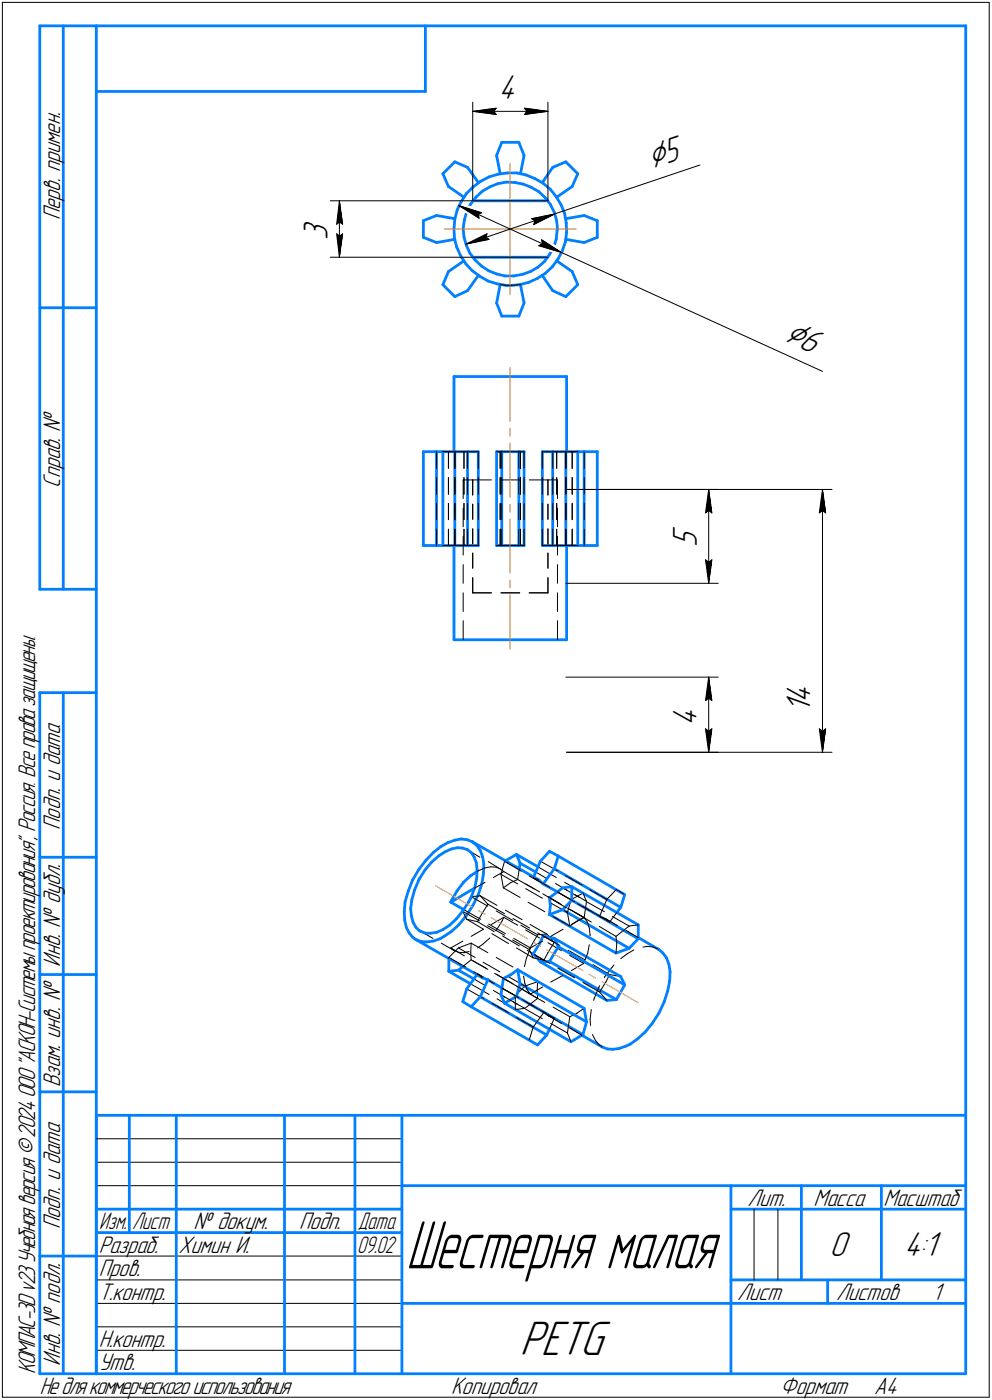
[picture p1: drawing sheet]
<svg xmlns="http://www.w3.org/2000/svg" width="211mm" height="298mm" viewBox="0 0 211 298" stroke-linecap="round" stroke-linejoin="round" font-family="sans-serif">
<defs><g id="words">
<text font-size="15.2" x="86.4" y="270.1">Шестерня малая</text>
<text font-size="10.9" x="110.6" y="288.5">PETG</text>
<g font-size="8.5">
<text x="138.6" y="35.9" transform="rotate(-19 138.6 35.9)">Ç5</text>
<text x="166.6" y="72.4" transform="rotate(25 166.6 72.4)">Ç6</text>
</g>
<g font-size="7.8">
<text x="106.1" y="21.2">4</text>
<text x="69.7" y="51.1" transform="rotate(-90 69.7 51.1)">3</text>
<text x="148.3" y="116.5" transform="rotate(-90 148.3 116.5)">5</text>
<text x="172.5" y="149.6" transform="rotate(-90 172.5 149.6)">4</text>
<text x="148.3" y="154.7" transform="rotate(-90 148.3 154.7)">4</text>
<text x="172.5" y="151.8" transform="rotate(-90 172.5 151.8)">1</text>
<text x="176.5" y="267.5">0</text>
<text x="192.4" y="267.5">4:1</text>
</g>
<g font-size="5.4">
<text x="12.8" y="46.9" transform="rotate(-90 12.8 46.9)">Перв. примен.</text>
<text x="12.8" y="103.8" transform="rotate(-90 12.8 103.8)">Справ. !</text>
<text x="12.8" y="176.7" transform="rotate(-90 12.8 176.7)">Подп. и дата</text>
<text x="12.8" y="205.8" transform="rotate(-90 12.8 205.8)">Инв. ! дубл.</text>
<text x="12.8" y="231.6" transform="rotate(-90 12.8 231.6)">Взам. инв. !</text>
<text x="159.1" y="256.8">Лит.</text>
<text x="173.1" y="256.8">Масса</text>
<text x="188" y="256.8">Масштаб</text>
<text x="12.8" y="261.7" transform="rotate(-90 12.8 261.7)">Подп. и дата</text>
<text x="41.2" y="261.8">! докум.</text>
<text x="63.6" y="261.8">Подп.</text>
<text x="21" y="266.8">Разраб.</text>
<text x="38" y="266.8">Химин И.</text>
<text x="21" y="271.8">Пров.</text>
<text x="21" y="276.8">Т.контр.</text>
<text x="156.9" y="276.8">Лист</text>
<text x="177.9" y="276.8">Листов</text>
<text x="198.4" y="276.8">1</text>
<text x="21" y="286.8">Н.контр.</text>
<text x="7.5" y="292.5" transform="rotate(-90 7.5 292.5)">КОМПАС-3Dv23Учебнаяверсия©2024ООО&quot;АСКОН-Системыпроектирования&quot;, Россия. Всеправазащищены.</text>
<text x="12.8" y="290.8" transform="rotate(-90 12.8 290.8)">Инв. ! подл.</text>
<text x="21" y="291.8">Утв.</text>
<text x="8.5" y="296.7">Недлякоммерческогоиспользования</text>
<text x="96" y="296.8">Копировал</text>
<text x="166" y="296.8">Формат</text>
<text x="186" y="296.8">A4</text>
</g>
<g font-size="5.3">
<text x="21.1" y="261.8">Изм.</text>
<text x="28.1" y="261.8">Лист</text>
<text x="76.1" y="261.8">Дата</text>
<text x="76" y="266.8">09.02</text>
</g>
</g></defs>
<g fill="none" stroke="#0080ff" stroke-width=".59">
<path d="M8.5 5.5v120zM8.5 5.5h12zM13.5 5.5v120zM20.5 5.5v287zM20.5 5.5h185zM20.5 19.5h70zM90.5 5.5v14zM205.5 5.5v287zM94.2 37l1.2 2.7zM94.2 37l2.6-2.5zM95.4 39.7l3.3 2.3zM96.8 34.5l2.7 1.1z"/>
<path d="M99.5 35.6l2.3 3.3zM100.7 39.8l1.6-1.2zM100.7 39.8l-1.5 1.4zM102.3 38.6l1.8-.9zM104.1 37.7l1.9-.6zM104.2 39.8l1.7-.7zM105.7 33.1l.7 3.9zM105.9 39.1l1.8-.3zM106 37.1l1.9-.3zM106.8 30.3l-1.1 2.8zM106.8 30.3h3.6zM107.7 38.8l1.9 .1z"/>
<path d="M107.9 36.8h2.1zM109.6 38.9l1.7 .3zM110 36.8l1.9 .5zM110.4 30.3l1.1 2.8zM111.3 39.2l1.7 .7zM111.5 33.1l-.8 3.9zM111.9 37.3l1.9 .7zM113 39.9l1.6 .9zM113.8 38l1.8 1zM115.6 39l1.5 1.3zM117.6 35.6l2.8-1.1zM117.6 35.6l-2.2 3.3z"/>
<path d="M120.4 34.5l2.5 2.5zM122.9 37l-1.1 2.7zM90.1 47l2.8-1.1zM90.1 47v3.5zM90.1 50.5l2.8 1.1zM92.9 45.9l3.9 .7zM92.9 51.6l3.9-.6zM95.4 57.8l-1.2 2.8zM95.4 57.8l3.3-2.3zM96.6 48.7l.1 2zM96.7 50.7l.5 2zM96.8 46.7l-.2 2z"/>
<path d="M97.2 52.7l.8 1.8zM97.3 44.7l-.5 2zM98 54.5l1.1 1.7zM98.1 42.9l-.8 1.8zM98.6 48.7l.1 1.8zM98.7 50.5l.5 1.7zM98.8 46.8l-.2 1.9zM99.1 56.2l1.4 1.5zM99.2 41.2l-1.1 1.7zM99.2 52.2l.8 1.7zM99.3 45l-.5 1.8zM100 53.9l1.1 1.5z"/>
<path d="M100.2 43.4l-.9 1.6zM100.5 57.7l1.6 1.1zM100.6 54.8h16zM100.6 42.8h16zM101.1 55.4l1.3 1.2zM101.3 42l1.3-1.3zM101.3 42l-1.1 1.4zM101.8 58.7l-2.3 3.2zM102.1 58.8l1.8 1.1zM102.4 56.6l1.6 1.1zM102.6 40.7l1.6-.9zM103.9 59.9l1.9 .6z"/>
<path d="M104 57.7l1.7 .6zM105.7 58.3l1.7 .5zM107.4 58.8h1.9zM109.3 58.8l1.9-.4zM111.2 58.4l1.7-.6zM112.9 57.8l1.6-.9zM114.4 59.3l1.7-1.1zM114.5 56.9l1.3-1.2zM114.6 40.8l1.4 1.3zM115.4 58.7l2.2 3.2zM116 42.1l1.1 1.4zM116.1 58.2l1.4-1.4z"/>
<path d="M116.9 54.2l-1.1 1.5zM117.1 40.3l1.3 1.6zM117.1 43.5l.8 1.7zM117.9 52.6l-1 1.6zM117.9 45.2l.5 1.8zM118.4 41.9l1 1.7zM118.4 50.9l-.5 1.7zM118.4 55.5l3.4 2.3zM118.4 42l3.4-2.3zM118.4 47l.2 1.8zM118.5 49l-.1 1.9zM118.6 48.8l-.1 .2z"/>
<path d="M118.7 55.2l-1.2 1.6zM119.4 43.6l.7 1.9zM119.6 53.4l-.9 1.8zM120.1 45.5l.4 2zM120.3 51.5l-.7 1.9zM120.4 46.6l3.9-.7zM120.4 51l3.9 .6zM120.5 47.5l.1 1.9zM120.6 49.4l-.3 2.1zM121.8 57.8l1.1 2.8zM124.3 51.6l2.8-1.1zM124.3 45.9l2.8 1.1z"/>
<path d="M127.1 47v3.5zM8.5 65.5h12zM94.2 60.6l2.6 2.6zM96.8 63.2l2.7-1.3zM105.7 64.5l1.1 2.8zM105.8 60.5l2 .3zM106.4 60.6l-.7 3.9zM106.8 67.3h3.6zM107.8 60.8h.7zM108.5 60.8l2.1-.2zM110.6 60.6l1.9-.5zM110.7 60.6l.8 3.9z"/>
<path d="M111.5 64.5l-1.1 2.8zM112.5 60.1l1.9-.8zM117.6 61.9l2.8 1.3zM122.9 60.6l-2.5 2.6zM90.1 96.2v20zM90.1 96.2h2.8zM92.9 96.2v20zM92.9 96.2h1.3zM94.2 96.2v20zM94.2 96.2h2.6zM96.6 80.2v16zM96.6 80.2h24z"/>
<path d="M96.8 96.2v20zM96.8 96.2h2.7zM99.5 96.2v20zM99.5 96.2h2.3zM101.8 96.2v20zM105.7 96.2v20zM105.7 96.2h1.1zM106.8 96.2v20zM106.8 96.2h3.6zM110.4 96.2v20zM110.4 96.2h1.1zM111.5 96.2v20z"/>
<path d="M115.4 96.2h2.2zM115.4 96.2v20zM117.6 96.2v20zM117.6 96.2h2.8zM120.4 96.2v20zM120.4 96.2h2.5zM120.6 80.2v16zM122.9 96.2v20zM122.9 96.2h1.4zM124.3 96.2v20zM124.3 96.2h2.8zM127.1 96.2v20z"/>
<path d="M90.1 116.2h2.8zM92.9 116.2h1.3zM94.2 116.2h2.6zM96.6 116.2v20zM96.8 116.2h2.7zM99.5 116.2h2.3zM105.7 116.2h1.1zM106.8 116.2h3.6zM110.4 116.2h1.1zM115.4 116.2h2.2zM117.6 116.2h2.8zM120.4 116.2h2.5z"/>
<path d="M120.6 116.2v20zM122.9 116.2h1.4zM124.3 116.2h2.8zM8.5 125.5h12zM96.6 136.2h24zM8.5 147.5v145zM8.5 147.5h12zM13.5 147.5v145zM95.3 179.4l1.5-.5zM96.8 178.9l1.3-.3zM98.1 178.6l1.3 .2zM99.4 178.8l1.1 .4z"/>
<path d="M100.5 179.2l.1 .1zM100.5 179.2l14.1 8.2zM100.6 179.3l.9 .8zM8.5 182.5h12zM86 194.1l.1 1.8zM86.1 195.9l.3 1.5zM86.2 192l-.2 2.1zM86.4 197.4l.6 1.2zM86.9 189.7l-.7 2.3zM87 198.6l.8 1zM87.4 193.5l.1 1.6zM87.5 195.1l.4 1.2z"/>
<path d="M87.6 191.6l-.2 1.9zM87.8 187.4l-.9 2.3zM87.8 199.6l.7 .5zM87.9 196.3l.6 1.1zM88.2 189.5l-.6 2.1zM88.5 197.4l.7 .8zM89.2 185.1l-1.4 2.3zM89.2 187.3l-1 2.2zM89.2 198.2l.3 .1zM89.5 198.3l1 .4zM90.4 185.3l-1.2 2zM90.5 198.7h1.1z"/>
<path d="M90.7 183.1l-1.5 2zM91.6 198.7l1.3-.2zM91.9 183.6l1.4-1.3zM91.9 183.6l-1.5 1.7zM92.2 181.5l1.6-1.2zM92.2 181.5l-1.5 1.6zM92.9 198.5l1.3-.5zM93.3 182.3l1.4-.9zM93.6 199.9l.9-.5zM93.8 180.3l1.5-.9zM94.2 198l1.5-1zM94.5 199.4l1.5-1z"/>
<path d="M94.7 181.4l1.4-.6zM95.7 197l1.4-1.3zM95.9 192.1l2.8 1.6zM95.9 192.1l5-3zM96 198.4l1.6-1.5zM96.1 180.8l1.3-.3zM96.1 191.7l-.2 .4zM97.3 189.7l-1.2 2zM97.4 180.5l1.1 .1zM98.5 180.6l1 .3zM98.5 194l-1.4 1.7zM98.6 187.9l1.5-1.4z"/>
<path d="M98.6 187.9l-1.3 1.8zM99.1 195.1l-1.5 1.8zM99.5 180.9l.7 .6zM99.7 192l-1.2 2zM100.1 186.5l1.4-.9zM100.2 191.3l-.5 .7zM100.2 181.5l.7 1zM100.6 192.9l-1.5 2.2zM100.9 182.5l.4 1.2zM101 189.1l-.8 2.2zM101.3 183.7l.2 1.6zM101.4 187l-.4 2.1z"/>
<path d="M101.5 180.1l.7 1zM101.5 185.3l-.1 1.7zM101.8 190.5l-1.2 2.4zM102.2 181.1l.5 1.4zM102.5 188.1l-.7 2.4zM102.7 182.5l.3 1.6zM102.9 186l-.4 2.1zM103 184.1l-.1 1.9zM107.5 183.3l2.4-1.4zM109.9 181.9l4.6 2.7zM109.9 181.9l.8 1.9zM110.7 183.8l3.3 1.9z"/>
<path d="M110.7 183.8l-.2 1.2zM114.6 187.4l.1 .1zM114.7 187.5l.9 .7zM115 183.4l-1.5 3.4zM115.6 199.3l2.3 .5zM115.6 199.3l-.8 1.6zM115.6 188.2l3 1.7zM116.9 181.3l-1.9 2.1zM116.9 191.2l2.8-2.1zM116.9 181.3l1.9 1zM116.9 194.7l2.8-1zM116.9 194.7l14.2 8.2z"/>
<path d="M116.9 191.2l.2 1.6zM117.1 192.8l-.2 1.9zM117.9 199.8l14.2 8.1zM117.9 185l14.2 8.2zM117.9 185l-2.3 3.2zM117.9 199.8l.9 1.8zM118.8 182.3l14.1 8.2zM118.8 182.3l-.9 2.7zM119.7 193.7l14.2 8.2zM119.7 189.1l2-.3zM121.7 191.7l14.1 8.2zM121.7 188.8l14.1 8.1z"/>
<path d="M121.7 188.8v2.9zM121.7 191.7l-2 2zM132.1 193.2l-.9 1.1zM132.9 190.5l-.8 2.7zM135.8 199.9l-1.9 2zM135.8 196.9v3zM135.8 199.6l4.2 2.5zM8.5 207.5h12zM88.5 200.1l1.1 .4zM88.5 200.1l14.1 8.1zM89.6 200.5l1.2 .1zM90.8 200.6l1.3-.2z"/>
<path d="M92.1 200.4l1.5-.5zM95.5 206.8l4.6 2.7zM95.5 204.1v2.7zM95.5 206.8l2-.2zM97.5 206.6l3.3 1.8zM97.5 206.6l1-.8zM98.5 213.3l1.7 1.1zM99.3 210.6l-.8 2.7zM100.2 214.4l14.2 8.1zM101.5 207.5l-2.2 3.1zM102.2 212.3l14.1 8.1zM102.2 212.3l-2 2.1z"/>
<path d="M102.6 208.2l1.1 .4zM103.7 208.6h.1M103.8 208.6l-1.6 3.7zM103.8 208.6l3 1.8zM106.6 211.8l.8 1.8zM107.1 208.4l-.5 3.4zM107.1 208.4l1.4-.8zM107.4 213.6l14.1 8.2zM107.4 213.6l2.5-1.4zM108.5 207.6h.1M108.6 207.6l1.6-1.1zM109.9 212.2l14.1 8.1z"/>
<path d="M110.2 206.5l.5 3zM110.2 206.5l14.1 8.2zM110.7 209.5l14.1 8.1zM110.7 209.5l-.8 2.7zM113.5 203.1l1.5 1.7zM114.8 200.9l-1.3 2.2zM115 204.8l14.1 8.2zM115 204.8l1.9-.1zM116.9 204.7l14.2 8.2zM116.9 219.1l-.6 1.3zM118.8 201.6l14.1 8.1zM118.8 201.6l-1.9 3.1z"/>
<path d="M124.3 214.7l.5 2.9zM124.8 217.6l-.8 2.7zM129.1 213l2-.1zM131.1 202.9l2.8-1zM132.1 207.9l.8 1.8zM132.9 209.7l-1.8 3.2zM138.8 217.9l-1.6 1.9zM140 202.1l.2 .1zM140.2 215.7l-1.4 2.2zM140.2 202.2l.9 .7zM141.1 202.9l.7 1.1zM141.3 213.4l-1.1 2.3z"/>
<path d="M141.8 204l.5 1.3zM142.1 211l-.8 2.4zM142.3 205.3l.3 1.6zM142.5 208.9l-.4 2.1zM142.6 206.9l-.1 2zM8.5 232.5h12zM20.5 237.5h185zM20.5 237.5v55zM27.5 237.5v25zM37.5 237.5v55zM60.5 237.5v55zM75.5 237.5v55z"/>
<path d="M85.5 237.5v55zM116.3 220.4l-1.9 2.1zM121.5 221.8l2.5-1.5zM123.9 220.5l4.2 2.4zM128.1 222.9l1.1 .5zM129.2 223.4h1.2zM130.4 223.4l1.3-.1zM131.7 223.3l1.5-.5zM133.2 222.8l.9-.5zM134.1 222.3l1.5-1.1zM135.6 221.2l1.6-1.4zM20.5 257.5h65z"/>
<path d="M85.5 252.5h120zM155.5 252.5v40zM155.5 257.5h15zM170.5 252.5v20zM170.5 257.5h35zM187.5 252.5v20zM8.5 267.5h12zM20.5 262.5h65zM85.5 277.5h70zM155.5 277.5h50zM155.5 272.5h50zM176.1 272.5v5z"/>
<path d="M8.5 292.5h12zM20.5 292.5h185z"/>
</g>
<g fill="none" stroke="#000" stroke-width=".21">
<path d="M.5 .5v297zM.5 .5h210zM210.5 .5v297zM100.6 21.8v21zM100.6 23.7l5-.7zM100.6 23.7l5 .7zM100.6 23.7h16zM105.1 23.7l.5 .7zM105.6 23l-.5 .7zM111.6 24.4l5-.7zM111.6 23l.5 .7zM111.6 23l5 .7z"/>
<path d="M112.1 23.7l-.5 .7zM116.6 21.8v21zM70.3 42.8h46.3zM70.3 54.8h46.3zM71.6 47.8l.6-.6zM71.6 49.8l.6 5zM71.6 49.8l.6 .5zM72.2 42.8l.7 5zM72.2 47.2l.7 .6zM72.2 42.8l-.6 5zM72.2 50.3l.7-.5zM72.2 42.8v12z"/>
<path d="M72.9 49.8l-.7 5zM97.6 43.8l4.8 1.5zM97.6 43.8l4.3 2.7zM97.6 43.8l21.9 10zM99.1 52l4.5-2.2zM99.1 52l5-1zM99.1 52l18.9-6.4zM101.8 45.6l.6-.3zM101.8 45.6l.1 .9zM103.4 50.5l.7 .5zM103.6 49.8l-.2 .7zM113.1 46.6l.7 .4z"/>
<path d="M113.1 46.6l4.9-1zM113.5 47.8l4.5-2.2zM113.8 47l-.3 .8zM114.6 52.3l4.9 1.5zM114.6 52.3l.8-.4zM115.2 51.1l.2 .8zM115.2 51.1l4.3 2.7zM118 45.6l30.9-10.5zM119.5 53.8l55.5 25.3zM106.4 60.6l2 .2zM108.4 60.8h.1zM108.5 60.8l2.1-.2z"/>
<path d="M110.6 60.6h.1zM92.9 96.2v3.5zM94.2 96.2h2.6zM94.2 96.2h1.2zM95.4 96.2v3.5zM95.4 96.2h3.3zM96.6 96.2h.2zM96.8 96.2v3.5zM98.7 96.2v3.5zM98.7 96.2h3.1zM99.5 96.2v3.5zM101.8 96.2v3.5z"/>
<path d="M105.7 96.2h.7zM106.4 96.2v3.5zM106.4 96.2h2.1zM106.8 96.2v3.5zM108.5 96.2h2.2zM110.4 96.2v3.5zM110.7 96.2h.8zM110.7 96.2v3.5zM111.5 96.2v3.5zM115.4 96.2v3.5zM115.4 96.2h3zM117.6 96.2v3.5z"/>
<path d="M118.4 96.2h3.4zM118.4 96.2v3.5zM120.4 96.2h2.5zM120.4 96.2v3.5zM120.4 96.2h.2zM121.8 96.2v3.5zM121.8 96.2h1.1zM124.3 96.2v3.5zM92.9 112.7v3.5zM92.9 107.2v3.5zM92.9 101.7v3.5zM94.2 116.2h2.6z"/>
<path d="M94.2 116.2h1.2zM95.4 112.7v3.5zM95.4 107.2v3.5zM95.4 101.7v3.5zM95.4 116.2h3.3zM96.6 116.2h.2zM96.8 112.7v3.5zM96.8 107.2v3.5zM96.8 101.7v3.5zM98.6 102.2h2zM98.6 102.2v4zM98.6 108.2v4z"/>
<path d="M98.6 114.2v4zM98.7 101.7v3.5zM98.7 107.2v3.5zM98.7 112.7v3.5zM98.7 116.2h3.1zM99.5 112.7v3.5zM99.5 107.2v3.5zM99.5 101.7v3.5zM100.6 102.2v3.2zM100.6 107.4v3.2zM100.6 112.6v3.2zM100.6 117.8v3.2z"/>
<path d="M100.6 102.2h4zM101.8 101.7v3.5zM101.8 107.2v3.5zM101.8 112.7v3.5zM105.7 116.2h.7zM106.4 101.7v3.5zM106.4 107.2v3.5zM106.4 112.7v3.5zM106.4 116.2h2.1zM106.6 102.2h4zM106.8 112.7v3.5zM106.8 107.2v3.5z"/>
<path d="M106.8 101.7v3.5zM108.5 116.2h2.2zM110.4 112.7v3.5zM110.4 107.2v3.5zM110.4 101.7v3.5zM110.7 116.2h.8zM110.7 101.7v3.5zM110.7 107.2v3.5zM110.7 112.7v3.5zM111.5 112.7v3.5zM111.5 107.2v3.5zM111.5 101.7v3.5z"/>
<path d="M112.6 102.2h4zM115.4 101.7v3.5zM115.4 107.2v3.5zM115.4 112.7v3.5zM115.4 116.2h3zM116.6 102.2v3.2zM116.6 107.4v3.2zM116.6 112.6v3.2zM116.6 117.8v3.2zM116.6 102.2h2zM117.6 112.7v3.5zM117.6 107.2v3.5z"/>
<path d="M117.6 101.7v3.5zM118.4 116.2h3.4zM118.4 101.7v3.5zM118.4 107.2v3.5zM118.4 112.7v3.5zM118.6 102.2v4zM118.6 108.2v4zM118.6 114.2v4zM120.4 116.2h2.5zM120.4 112.7v3.5zM120.4 107.2v3.5zM120.4 101.7v3.5z"/>
<path d="M120.4 116.2h.2zM120.6 104.2h56.4zM120.6 104.2h32.2zM121.8 112.7v3.5zM121.8 107.2v3.5zM121.8 101.7v3.5zM121.8 116.2h1.1zM124.3 101.7v3.5zM124.3 107.2v3.5zM124.3 112.7v3.5zM150.1 109.2l.7-.5zM150.1 119.2l.7 5z"/>
<path d="M150.1 119.2l.7 .5zM150.8 104.2l.7 5zM150.8 108.7l.7 .5zM150.8 104.2l-.7 5zM150.8 119.7l.7-.5zM150.8 104.2v20zM151.5 119.2l-.7 5zM174.3 109.2l.7-.5zM175 104.2l.7 5zM175 108.7l.7 .5zM175 104.2l-.7 5zM175 104.2v56z"/>
<path d="M98.6 120.2v4zM98.6 126.2v4zM98.6 132.2v4zM100.6 123v3.2zM100.6 126.2h4zM106.6 126.2h4zM112.6 126.2h4zM116.6 123v3.2zM118.6 120.2v4zM118.6 126.2v4zM118.6 132.2v4zM120.4 124.2h32.4z"/>
<path d="M120.4 144.2h32.4zM150.1 149.2l.7-.5zM150.1 155.2l.7 5zM150.1 155.2l.7 .5zM150.8 144.2l.7 5zM150.8 148.7l.7 .5zM150.8 144.2l-.7 5zM150.8 155.7l.7-.5zM150.8 144.2v16zM151.5 155.2l-.7 5zM174.3 155.2l.7 5zM174.3 155.2l.7 .5z"/>
<path d="M175 155.7l.7-.5zM175.7 155.2l-.7 5zM120.6 160.2h56.4zM120.6 160.2h32.2zM89.5 198.3l2.6 1.5zM98.5 194.1l3.5 2zM98.5 194.1l.8 1.6zM98.7 193.7l3.6 2zM99.3 195.7l3.6 2.2zM99.3 195.7l2.3 .6zM99.5 180.9l2.6 1.6zM100.2 190.9l3.6 2.1z"/>
<path d="M100.2 190.9l2-.1zM100.2 190.9l-1.7 3.2zM100.2 199.4l2.7-1.5zM100.9 189.1l2.3-1.2zM101.5 185.6l.3-.2zM101.6 196.3l3.6 2.1zM101.8 185.4l1.3-.6zM102.2 190.8l3.5 2zM102.2 190.8l1.6 1.7zM102.4 194.7l-.8 1.6zM103.1 184.8l1.3-.2zM103.7 197.1l3.7 2z"/>
<path d="M103.8 192.5l-1.4 2.2zM103.8 192.5l3.6 2.1zM103.9 183.5l2.6 1.6zM104 196.8l3.5 2zM104.1 199.8l.1-.1zM104.4 184.6l1.2 .1zM104.6 196.8l2.6-1.5zM104.6 198.8l3.6 2.1zM105 186.9l2.2-1.3zM105.5 198.2l.1-.1zM105.6 194l3.5 2zM105.6 184.7l.9 .4z"/>
<path d="M106.5 185.1l.7 .5zM106.6 186.2l3.6 2zM106.6 186.2l.5 2.9zM106.8 196.1l-1.2 2zM106.9 199.3l3.6 2.1zM107.1 189.1l1.5-1.1zM107.1 189.1l3.6 2zM107.2 185.6l3 1.7zM107.2 195.3l3 1.7zM107.2 195.3l-.4 .8zM107.4 183.4l3.5 2.1zM107.4 183.4l-.8 2.8z"/>
<path d="M107.4 183.4l.1-.1zM107.5 193.8l3.6 2zM108.6 188l1.6-.7zM109.1 195.6l3.6 2zM109.3 199.8l3.6 2zM110.2 187.3l3.5 2zM110.5 185l-.3 2.3zM110.8 197l3.6 2.1zM111.8 189.2l3.6 2.1zM111.8 188.2l3 1.7zM111.8 198l3 1.7zM112.4 192.1l3.5 2z"/>
<path d="M112.6 186.5l3.6 2.1zM112.8 196.8l3.5 2.1zM113.5 186.9h.1M113.5 186.9l3.5 2.1zM113.5 186.8v.1zM113.5 186.9l1.1 .5zM114 185.7l2.4 1.4zM114.4 199.1l-1.8 3.1zM114.4 199.1l1.9-.2zM114.4 198.6l3.5 2.1zM114.5 184.6l3.9 2.3zM115 183.4l3.6 2z"/>
<path d="M115.5 190.3l3.5 2.1zM115.6 199.3l3.5 2zM116.3 198.9l1.6 1.8zM116.6 190.9l2.9 1.7zM116.9 181.3l3.7 2zM116.9 191.2l3.6 2.1zM117.2 192.3l3.5 2zM117.2 199.4l2.6-1.5zM117.7 195.2l3.5 2zM117.9 189.6l3.6 2zM118.2 188.1l2.4 1.5zM118.6 189.9l2.6 1.5z"/>
<path d="M118.7 190l3.6 2zM119.7 189.1l3.6 2zM120.1 187.9l3.9 2.3zM120.3 186.4l3.6 2.1zM120.7 194.3l.5 2.9zM120.7 193.4l3.6 2zM121.2 197.2l1.6-1zM121.2 193.6l3 1.7zM121.5 191.6l2.5-1.4zM121.5 191.6l-.8 2.7zM121.6 196.8l2.6-1.5zM122.3 184.3l3.5 2.1z"/>
<path d="M122.3 194.2l3.5 2.1zM122.3 190.5l2.5 1.4zM122.8 196.2l1.5-.8zM122.9 192.4l2.6 1.5zM124 190.2l.8 1.7zM124 193l3.6 2.1zM124.2 195.3l.1 .1zM124.3 195.4l.7 .9zM124.8 191.9l-.5 3.5zM125 192.1l3.6 2zM125 196.3l.4 1.3zM125.4 197.6l.2 1.5z"/>
<path d="M125.6 189.5l3.5 2zM125.6 199.2h.1M127.2 194.9l2.5 1.4zM127.5 187.4l3.6 2zM127.5 197.3l3.6 2.1zM127.6 195.1l.1 .1zM127.7 195.2l1.1 .4zM128.8 195.6l2.6 1.5zM128.9 195.6h.1M128.9 195.6l.8 .7zM129.1 191.5l-1.5 3.6zM130.3 195.2l3.6 2z"/>
<path d="M131.1 199.4l2.8-2.2zM131.1 199.4l.1 1.5zM131.1 189.4l1.8 1.1zM131.1 189.4l-2 2.1zM131.2 194.3l-1.5 2zM133.2 198.1l2.6 1.5zM133.9 197.2l1.9-.3zM93.9 200.8l2.6 1.6zM95.5 203.9l3.6 2zM95.5 203.9v.2zM95.9 201.8l2.9 1.7zM95.9 201.8l2.6-1.4z"/>
<path d="M95.9 201.8l.6 .6zM96.5 202.4l1 .4zM97.5 201.8l3.6 2.1zM97.5 201.8l-2 2.1zM97.5 201.8l2.7-1zM97.5 202.8l1.2 .1zM98.5 205.8l1.7-1.4zM98.7 202.9l1.1-.3zM99.3 210.6l3.6 2zM100.1 209.5l4 2.3zM100.2 202.9v1.5zM100.2 204.4l3.6 2z"/>
<path d="M100.2 200.8l3.6 2.1zM100.2 200.8v2.1zM100.6 204.6l2.9 1.6zM100.8 208.4l2.5 1.5zM100.8 206.9l3.6 2.1zM101.6 207.3l-.1 .2zM101.6 207.3l3.6 2.2zM101.6 207.3l.9 .8zM101.6 201.8l1.1-.7zM102.5 208.1l.1 .1zM102.7 201.1l1.4-1.3zM102.8 204.9l3.5 2z"/>
<path d="M104.6 213.6l3.6 2zM105 210.9l2.4 1.4zM105.2 207.3l3 1.7zM105.6 207.4l3.5 2.1zM105.6 203.9l3.5 2zM105.7 212.7l3.9 2.3zM106.1 210l3.5 2zM106.6 211.8l3.6 2.1zM106.8 210.4l2.5 1.4zM106.9 210.5l3.6 2zM107.1 208.4l3.6 2zM108.1 207.9l3.6 2.1z"/>
<path d="M109.1 200.2l3.5 2zM109.2 213.4l2.5 1.3zM109.6 212v3zM109.6 215l2.1-.3zM109.9 216.7l3.6 2zM109.9 201.8l3.6 2.2zM109.9 210l3 1.7zM110.8 210.5l3.6 2.1zM110.8 206.9l3.6 2.1zM111.1 212.9l2.5 1.4zM111.4 207.9h.1M111.4 207.9l.3 1.5z"/>
<path d="M111.7 214.7l2.7-2.1zM111.7 210l2.7-1zM111.7 210l-2.1 2zM111.7 209.4l.4 1.3zM111.8 214.9l3.6 2zM112 204l-.4 1.8zM112.1 210.7l.7 .9zM112.2 202.4l3.5 2.1zM112.2 213.5l3.5 2.1zM112.4 211.4l3.5 2zM112.6 202.2l.9 1.8zM112.8 211.6l.1 .1z"/>
<path d="M112.9 201.8l-.9 2.2zM112.9 211.7l2.6-1.6zM112.9 201.8l2.6-1.4zM113.5 218.7l-.9 2.8zM113.5 204l2.2 .5zM113.5 203.1l3.5 2zM114.3 211l.1 1.6zM114.4 209l-.1 2zM115.4 215.3l2.5 1.5zM115.7 215.6l-2.2 3.1zM115.7 215.6l1 .7zM116.6 202.9l-.9 1.6z"/>
<path d="M116.6 200.7l2.9 1.7zM116.7 216.3h.1M116.8 216.3l2.7 1.6zM116.8 216.3l1.1 .4zM117.2 217.9l3.5 2.1zM117.2 209.1l2.6-1.4zM117.7 214.5l3.5 2zM117.9 216.7v.1zM117.9 216.8l-1 2.3zM117.9 200.7l-1.3 2.2zM118.7 206.2l3.6 2zM120.7 220l.8 1.8z"/>
<path d="M120.9 202.4l3.6 2zM121.2 218.9l2.7 1.6zM121.2 216.5l-.5 3.5zM121.2 216.5l1.5-.7zM121.2 203.5l3 1.6zM121.6 206.7l2.6-1.6zM122.7 215.8l.1-.1zM122.8 215.7l1.5-1zM124 209.2l3.6 2zM125.1 202.9l-.9 2.2zM125.4 201.2l-.3 1.7zM125.6 217v1.4z"/>
<path d="M125.8 215l-.2 2zM126.2 205.4l3.5 2.1zM126.4 212.7l-.1 .3zM127.4 210.2l-1 2.5zM127.6 211.2l1.5 1.8zM127.6 209.9l-.2 .3zM128.7 207.9l-.1 .3zM128.9 209l-1.3 2.2zM129.7 207.5l2.4 .4zM129.7 207.5l-.8 1.5zM130.2 206l-1.5 1.9zM130.6 205.5l-.4 .5z"/>
<path d="M131.2 200.9l-.1 2zM132.1 204.1l1.3-1zM133.4 203.1l1.5-.8zM136.8 201.7l1-.2zM137.8 201.5l1.2 .2zM139 201.7l1 .4zM126.1 220.3l.6 1.2zM126.7 221.5l.7 .9zM127.4 222.4l.7 .5zM20.5 247.5h65zM20.5 252.5h65zM20.5 242.5h65z"/>
<path d="M160.4 257.5v15zM165.5 257.5v15zM20.5 267.5h65zM20.5 272.5h65zM20.5 277.5h65zM.5 297.5h210zM20.5 282.5h65zM20.5 287.5h65z"/>
</g>
<g fill="none" stroke="#ff8000" stroke-width=".21">
<path d="M108.5 34.8v14zM94.6 48.8h13.9zM108.5 48.8h14.1zM108.5 48.8v13.9zM108.5 78.2v11.5zM108.5 91.2v1.7zM108.5 94.3v11.6zM108.5 107.4v1.7zM108.5 110.5v11.5zM108.5 123.5v1.6zM108.5 126.7v11.5zM92.7 188.6l7.8 4.5z"/>
<path d="M101.8 193.9l1.4 .7zM104.5 195.4l7.8 4.5zM113.5 200.7l1.5 .8zM116.3 202.3l7.7 4.4zM125.3 207.4l1.4 .9zM128.1 209l7.7 4.5z"/>
</g>
<g fill="#fff" stroke="#fff" stroke-width=".21">
<path d="M97.7 43.9h1.9zM97.8 43.9h2.1zM97.9 44h2.3zM98 44.1h2.4zM98 44.2h2.8zM98.1 44.3h2.9zM98.2 44.4h3.1zM98.3 44.4h3.3zM98.4 44.5h3.5zM98.5 44.6h3.6zM98.6 44.7h3.8zM98.6 44.8h4.1zM98.7 44.9h4.3zM98.8 45h4.4zM98.9 45h4.3zM99 45.1h4.2zM99 45.2h4.1zM99.1 45.3h4zM99.3 45.4h3.7zM99.4 45.5h3.6zM99.6 45.6h3.4zM99.7 45.6h3.3zM99.8 45.7h3.1zM100 45.8h2.9zM100.2 45.9h2.6zM100.2 46h2.6zM100.4 46.1h2.3zM100.6 46.1h2.1zM100.7 46.2h2zM100.8 46.3h1.8zM101 46.4h1.6zM101.1 46.5h1.4zM101.3 46.6h1.2zM101.4 46.7h1zM101.5 46.7h.9zM101.7 46.8h.7zM101.9 46.9h.5zM101.9 47h.4zM102.1 47.1h.2z"/>
<path d="M115 50.5h.1zM115 50.5h.3zM114.9 50.6h.5zM114.9 50.7h.7zM114.8 50.8h.9zM114.8 50.9h1zM114.7 51h1.3zM114.7 51.1h1.5zM114.6 51.1h1.6zM114.6 51.2h1.8zM114.6 51.3h2zM114.6 51.4h2.1zM114.5 51.5h2.3zM114.5 51.6h2.5zM114.5 51.6h2.6zM114.4 51.7h2.9zM114.4 51.8h3zM114.3 51.9h3.2zM114.3 52h3.4zM114.2 52.1h3.7zM114.2 52.2h3.7zM114.1 52.2h4zM114.1 52.3h4.1zM114 52.4h4.3zM114 52.5h4.4zM114 52.6h4.4zM114.3 52.7h4.2zM114.6 52.7h4zM114.8 52.8h3.9zM115.1 52.9h3.7zM115.4 53h3.5zM115.7 53.1h3.2zM116 53.2h3zM116.2 53.3h2.8zM116.5 53.3h2.6zM116.8 53.4h2.4zM117.1 53.5h2.2zM117.3 53.6h2.1zM117.6 53.7h1.9z"/>
<path d="M168.9 67.3h.3zM168.9 67.4h.4zM168.8 67.5h.7zM168.8 67.6h.9zM168.7 67.6h1.1zM168.7 67.7h1.3zM168.7 67.8h1.6zM168.7 67.9h1.7zM168.6 68h2zM168.6 68.1h2.2zM168.6 68.2h2.3zM168.5 68.2h2.6zM168.5 68.3h2.9zM168.4 68.4h3.1zM168.4 68.5h3.3zM168.3 68.6h3.6zM168.3 68.7h3.7zM168.2 68.7h4zM168.2 68.8h4.3zM168.2 68.9h4.4zM168.1 69h4.7zM168.1 69.1h4.9zM168.1 69.2h5zM168.1 69.3h5.2zM168 69.3h5.6zM168 69.4h5.7zM167.9 69.5h6zM167.9 69.6h6.2zM167.8 69.7h6.4zM167.8 69.8h6.6zM167.8 69.8h6.9zM167.7 69.9h7.1zM167.7 70h7.3zM167.6 70.1h7.6zM167.6 70.2h7.7zM167.6 70.3h7.9zM167.6 70.4h8.2zM167.5 70.4h8.4zM167.5 70.5h8.6zM167.5 70.6h8.8zM167.4 70.7h9zM167.4 70.8h9.2zM167.3 70.9h9.3zM167.3 71h9.3zM167.2 71h9.3zM167.2 71.1h9.3zM167.1 71.2h9.3zM167.1 71.3h9.3zM167.1 71.4h9.3zM167 71.5h9.4zM167 71.5h9.3zM167 71.6h9.3zM167 71.7h9.2zM166.9 71.8h9.3zM166.9 71.9h9.2zM166.8 72h9.3zM166.8 72.1h9.3zM166.7 72.1h9.3zM166.7 72.2h9.3zM166.7 72.3h9.2zM166.6 72.4h9.3zM166.6 72.5h9.3zM166.5 72.6h9.4zM166.5 72.6h9.3zM166.5 72.7h9.3zM166.5 72.8h9.2zM166.4 72.9h9.3zM166.4 73h9.2zM166.4 73.1h9.2zM166.3 73.2h9.3zM166.3 73.2h9.2zM166.2 73.3h9.3zM166.2 73.4h9.2zM166.1 73.5h9.3zM166.1 73.6h9.2zM166 73.7h9.3zM166 73.7h9.3zM165.9 73.8h9.4zM166.2 73.9h9zM166.4 74h8.8zM166.5 74.1h8.6zM166.7 74.2h8.4zM166.9 74.3h8.2zM167 74.3h8zM167.2 74.4h7.8zM167.5 74.5h7.4zM167.6 74.6h7.3zM167.8 74.7h7zM168 74.8h6.8zM168.1 74.8h6.7zM168.3 74.9h6.5zM168.5 75h6.2zM168.7 75.1h6zM168.9 75.2h5.7zM169.1 75.3h5.5zM169.2 75.4h5.4zM169.4 75.4h5.1zM169.6 75.5h4.9zM169.8 75.6h4.6zM170 75.7h4.4zM170.2 75.8h4.1zM170.3 75.9h4zM170.5 75.9h3.7zM170.7 76h3.5zM170.9 76.1h3.3zM171 76.2h3.2zM171.3 76.3h2.8zM171.4 76.4h2.7zM171.6 76.5h2.5zM171.8 76.5h2.2zM172 76.6h2zM172.1 76.7h1.8zM172.3 76.8h1.6zM172.6 76.9h1.2zM172.7 77h1.1zM172.9 77h.8zM173.1 77.1h.6zM173.2 77.2h.5zM173.4 77.3h.3z"/>
<path d="M103.8 49.1h.2zM103.6 49.2h.4zM103.5 49.3h.6zM103.3 49.4h.8zM103.1 49.4h1zM103 49.5h1.1zM102.8 49.6h1.3zM102.6 49.7h1.5zM102.4 49.8h1.8zM102.3 49.9h1.9zM102.1 50h2.1zM101.9 50h2.4zM101.8 50.1h2.5zM101.6 50.2h2.7zM101.4 50.3h3zM101.3 50.4h3.1zM101.1 50.5h3.4zM100.9 50.5h3.6zM100.8 50.6h3.7zM100.6 50.7h4zM100.5 50.8h4.1zM100.4 50.9h4.2zM100.3 51h4.3zM100.2 51.1h4.4zM100.2 51.1h4.4zM100.1 51.2h4.6zM100 51.3h4.7zM99.8 51.4h4.9zM99.7 51.5h4.6zM99.7 51.6h4.1zM99.6 51.6h3.8zM99.5 51.7h3.4zM99.4 51.8h3zM99.3 51.9h2.6zM99.1 52h2.4z"/>
<path d="M115.7 45.6h2.3zM115.2 45.6h2.7zM114.8 45.7h3.1zM114.3 45.8h3.5zM113.9 45.9h3.8zM113.4 46h4.2zM112.9 46.1h4.6zM112.4 46.1h5zM112.5 46.2h4.8zM112.5 46.3h4.7zM112.6 46.4h4.5zM112.6 46.5h4.4zM112.6 46.6h4.3zM112.7 46.7h4.1zM112.7 46.7h4.1zM112.7 46.8h3.9zM112.8 46.9h3.6zM112.8 47h3.4zM112.8 47.1h3.3zM112.9 47.2h3zM112.9 47.2h2.8zM112.9 47.3h2.7zM112.9 47.4h2.5zM112.9 47.5h2.3zM112.9 47.6h2.2zM113 47.7h1.9zM113 47.8h1.7zM113 47.8h1.6zM113 47.9h1.4zM113.1 48h1.1zM113.1 48.1h.9zM113.1 48.2h.8zM113.2 48.3h.5zM113.2 48.3h.3zM113.2 48.4h.2z"/>
<path d="M144.2 28h.2zM143.9 28.1h.5zM143.7 28.2h.8zM143.4 28.3h1.1zM143.2 28.4h1.3zM142.9 28.4h1.7zM142.7 28.5h1.9zM142.4 28.6h2.2zM142.2 28.7h2.5zM141.9 28.8h2.8zM141.7 28.9h3zM141.5 29h3.3zM141.2 29h3.6zM141 29.1h3.8zM140.7 29.2h4.2zM140.5 29.3h4.4zM140.2 29.4h4.7zM140 29.5h4.9zM139.7 29.5h5.2zM139.4 29.6h5.5zM139.3 29.7h5.7zM139 29.8h6zM138.8 29.9h6.2zM138.5 30h6.6zM138.3 30.1h6.8zM138 30.1h7.1zM137.8 30.2h7.4zM137.5 30.3h7.7zM137.2 30.4h8.1zM137 30.5h8.3zM136.7 30.6h8.6zM136.8 30.6h8.6zM136.8 30.7h8.6zM136.9 30.8h8.5zM136.9 30.9h8.6zM136.9 31h8.6zM137 31.1h8.5zM137 31.2h8.5zM137 31.2h8.5zM137.1 31.3h8.4zM137.1 31.4h8.5zM137.1 31.5h8.5zM137.2 31.6h8.4zM137.2 31.7h8.5zM137.2 31.7h8.5zM137.2 31.8h8.5zM137.2 31.9h8.6zM137.2 32h8.6zM137.3 32.1h8.5zM137.3 32.2h8.6zM137.3 32.3h8.6zM137.4 32.3h8.5zM137.4 32.4h8.6zM137.4 32.5h8.6zM137.5 32.6h8.5zM137.5 32.7h8.5zM137.5 32.8h8.5zM137.6 32.9h8.5zM137.6 32.9h8.5zM137.7 33h8.4zM137.7 33.1h8.5zM137.7 33.2h8.5zM137.8 33.3h8.4zM137.8 33.4h8.5zM137.8 33.4h8.5zM137.8 33.5h8.5zM137.8 33.6h8.6zM137.8 33.7h8.6zM137.9 33.8h8.5zM137.9 33.9h8.6zM137.9 34h8.6zM138 34h8.5zM138 34.1h8.6zM138 34.2h8.6zM138.1 34.3h8.5zM138.1 34.4h8.5zM138.1 34.5h8.5zM138.2 34.5h8.4zM138.2 34.6h8.5zM138.2 34.7h8.5zM138.3 34.8h8.4zM138.3 34.9h8.3zM138.3 35h8zM138.3 35.1h7.7zM138.3 35.1h7.5zM138.4 35.2h7.1zM138.4 35.3h6.9zM138.4 35.4h6.6zM138.5 35.5h6.3zM138.5 35.6h6zM138.5 35.6h5.8zM138.6 35.7h5.5zM138.6 35.8h5.2zM138.6 35.9h5zM138.7 36h4.6zM138.7 36.1h4.4zM138.7 36.2h4.1zM138.8 36.2h3.8zM138.8 36.3h3.5zM138.8 36.4h3.3zM138.9 36.5h2.9zM138.9 36.6h2.7zM138.9 36.7h2.5zM138.9 36.7h2.2zM138.9 36.8h2zM138.9 36.9h1.7zM139 37h1.4zM139 37.1h1.1zM139 37.2h.9zM139.1 37.3h.5zM139.1 37.3h.3z"/>
<path d="M106.1 15.6h5zM106.1 15.7h5zM106.1 15.7h5zM106.1 15.8h5zM106.1 15.9h5zM106.1 16h5zM106.1 16.1h5zM106.1 16.2h5zM106.1 16.3h5zM106.1 16.3h5zM106.1 16.4h5zM106.1 16.5h5zM106.1 16.6h5zM106.1 16.7h5zM106.1 16.8h5zM106.1 16.8h5zM106.1 16.9h5zM106.1 17h5zM106.1 17.1h5zM106.1 17.2h5zM106.1 17.3h5zM106.1 17.4h5zM106.1 17.4h5zM106.1 17.5h5zM106.1 17.6h5zM106.1 17.7h5zM106.1 17.8h5zM106.1 17.9h5zM106.1 17.9h5zM106.1 18h5zM106.1 18.1h5zM106.1 18.2h5zM106.1 18.3h5zM106.1 18.4h5zM106.1 18.5h5zM106.1 18.5h5zM106.1 18.6h5zM106.1 18.7h5zM106.1 18.8h5zM106.1 18.9h5zM106.1 19h5zM106.1 19h5zM106.1 19.1h5zM106.1 19.2h5zM106.1 19.3h5zM106.1 19.4h5zM106.1 19.5h5zM106.1 19.6h5zM106.1 19.6h5zM106.1 19.7h5zM106.1 19.8h5zM106.1 19.9h5zM106.1 20h5zM106.1 20.1h5zM106.1 20.2h5zM106.1 20.2h5zM106.1 20.3h5zM106.1 20.4h5zM106.1 20.5h5zM106.1 20.6h5zM106.1 20.7h5zM106.1 20.7h5zM106.1 20.8h5zM106.1 20.9h5zM106.1 21h5zM106.1 21.1h5zM106.1 21.2h5zM106.1 21.3h5zM106.1 21.3h5zM106.1 21.4h5zM106.1 21.5h5zM106.1 21.6h5zM106.1 21.7h5zM106.1 21.8h5zM106.1 21.8h5zM106.1 21.9h5zM106.1 22h5zM106.1 22.1h5zM106.1 22.2h5zM106.1 22.3h5zM106.1 22.4h5zM106.1 22.4h5zM106.1 22.5h5zM106.1 22.6h5z"/>
<path d="M105.4 22.6h.7zM104.6 22.7h1.5zM103.9 22.8h2.2zM103.1 22.9h3zM102.4 22.9h3.7zM102.2 23h3.9zM102 23.1h4.1zM101.8 23.2h4.3zM101.6 23.3h4.5zM101.4 23.4h4.7zM101.2 23.5h4.9zM101 23.5h5.1zM100.8 23.6h5.3zM100.6 23.7h5.5zM100.8 23.8h5.3zM101 23.9h5.1zM101.2 24h4.9zM101.4 24h4.7zM101.6 24.1h4.5zM101.8 24.2h4.3zM102 24.3h4.1zM102.2 24.4h3.9zM102.4 24.5h3.7zM103 24.6h3.1zM103.6 24.6h2.5zM104.2 24.7h1.9zM104.9 24.8h1.2zM105.5 24.9h.6z"/>
<path d="M111.1 22.6h.7zM111.1 22.7h1.5zM111.1 22.8h2.3zM111.1 22.9h3zM111.1 22.9h3.7zM111.1 23h4zM111.1 23.1h4.1zM111.1 23.2h4.3zM111.1 23.3h4.6zM111.1 23.4h4.7zM111.1 23.5h4.9zM111.1 23.5h5.1zM111.1 23.6h5.3zM111.1 23.7h5.5zM111.1 23.8h5.3zM111.1 23.9h5.1zM111.1 24h4.9zM111.1 24h4.7zM111.1 24.1h4.6zM111.1 24.2h4.3zM111.1 24.3h4.1zM111.1 24.4h4zM111.1 24.5h3.7zM111.1 24.6h3.1zM111.1 24.6h2.5zM111.1 24.7h1.8zM111.1 24.8h1.3zM111.1 24.9h.7z"/>
<path d="M64.1 46.5h7.2zM64.1 46.6h7.2zM64.1 46.7h7.2zM64.1 46.7h7.2zM64.1 46.8h7.2zM64.1 46.9h7.2zM64.1 47h7.2zM64.1 47.1h7.2zM64.1 47.2h7.2zM64.1 47.2h7.2zM64.1 47.3h7.2zM64.1 47.4h7.2zM64.1 47.5h7.2zM64.1 47.6h7.2zM64.1 47.7h7.2zM64.1 47.8h7.2zM64.1 47.8h7.2zM64.1 47.9h7.2zM64.1 48h7.2zM64.1 48.1h7.2zM64.1 48.2h7.2zM64.1 48.3h7.2zM64.1 48.3h7.2zM64.1 48.4h7.2zM64.1 48.5h7.2zM64.1 48.6h7.2zM64.1 48.7h7.2zM64.1 48.8h7.2zM64.1 48.9h7.2zM64.1 48.9h7.2zM64.1 49h7.2zM64.1 49.1h7.2zM64.1 49.2h7.2zM64.1 49.3h7.2zM64.1 49.4h7.2zM64.1 49.4h7.2zM64.1 49.5h7.2zM64.1 49.6h7.2zM64.1 49.7h7.2zM64.1 49.8h7.2zM64.1 49.9h7.2zM64.1 50h7.2zM64.1 50h7.2zM64.1 50.1h7.2zM64.1 50.2h7.2zM64.1 50.3h7.2zM64.1 50.4h7.2zM64.1 50.5h7.2zM64.1 50.5h7.2zM64.1 50.6h7.2zM64.1 50.7h7.2zM64.1 50.8h7.2zM64.1 50.9h7.2zM64.1 51h7.2z"/>
<path d="M72.1 43h.3zM72.1 43.1h.3zM72.1 43.2h.4zM72.1 43.3h.4zM72.1 43.3h.4zM72 43.4h.6zM72 43.5h.6zM72 43.6h.6zM71.9 43.7h.7zM71.9 43.8h.8zM71.9 43.9h.8zM71.8 43.9h.9zM71.8 44h1zM71.7 44.1h1.1zM71.7 44.2h1.2zM71.7 44.3h1.2zM71.6 44.4h1.4zM71.6 44.4h1.4zM71.5 44.5h1.5zM71.5 44.6h1.6zM71.5 44.7h1.6zM71.5 44.8h1.6zM71.5 44.9h1.6zM71.5 45h1.6zM71.5 45h1.6zM71.5 45.1h1.6zM71.5 45.2h1.7zM71.5 45.3h1.7zM71.5 45.4h1.7zM71.5 45.5h1.7zM71.5 45.6h1.7zM71.5 45.6h1.7zM71.5 45.7h1.7zM71.4 45.8h1.8zM71.4 45.9h1.8zM71.4 46h1.8zM71.4 46.1h1.8zM71.4 46.1h1.8zM71.4 46.2h1.8zM71.4 46.3h1.8zM71.3 46.4h1.9zM71.3 46.5h2zM71.3 46.6h2zM71.3 46.7h2zM71.3 46.7h2zM71.3 46.8h2zM71.3 46.9h2zM71.3 47h2zM71.2 47.1h2.2zM71.2 47.2h2.2zM71.2 47.2h2.2zM71.2 47.3h2.2zM71.2 47.4h2.2zM71.2 47.5h2.2zM71.2 47.6h2.2zM71.1 47.7h2.4zM71.1 47.8h2.4zM71.1 47.8h2.4zM71.1 47.9h2.4zM71.1 48h2.4zM71.1 48.1h2.4zM71.1 48.2h2.4z"/>
<path d="M71 49.3h2.5zM71.1 49.4h2.4zM71.1 49.4h2.4zM71.1 49.5h2.4zM71.1 49.6h2.4zM71.1 49.7h2.4zM71.1 49.8h2.4zM71.1 49.9h2.4zM71.2 50h2.2zM71.2 50h2.2zM71.2 50.1h2.2zM71.2 50.2h2.2zM71.2 50.3h2.2zM71.2 50.4h2.2zM71.2 50.5h2.2zM71.3 50.5h2zM71.3 50.6h2zM71.3 50.7h2zM71.3 50.8h2zM71.3 50.9h2zM71.3 51h2zM71.3 51.1h2zM71.3 51.1h1.9zM71.4 51.2h1.8zM71.4 51.3h1.8zM71.4 51.4h1.8zM71.4 51.5h1.8zM71.4 51.6h1.8zM71.4 51.6h1.8zM71.4 51.7h1.8zM71.5 51.8h1.7zM71.5 51.9h1.7zM71.5 52h1.7zM71.5 52.1h1.7zM71.5 52.2h1.7zM71.5 52.2h1.7zM71.5 52.3h1.7zM71.5 52.4h1.6zM71.5 52.5h1.6zM71.5 52.6h1.6zM71.5 52.7h1.6zM71.5 52.7h1.6zM71.5 52.8h1.6zM71.5 52.9h1.6zM71.5 53h1.5zM71.6 53.1h1.4zM71.6 53.2h1.4zM71.7 53.3h1.2zM71.7 53.3h1.2zM71.7 53.4h1.1zM71.8 53.5h1zM71.8 53.6h.9zM71.9 53.7h.8zM71.9 53.8h.8zM71.9 53.8h.7zM72 53.9h.6zM72 54h.6zM72 54.1h.6zM72.1 54.2h.4zM72.1 54.3h.4zM72.1 54.4h.4zM72.1 54.4h.3zM72.1 54.5h.3z"/>
<path d="M166.9 144.6h7.1zM166.9 144.7h7.1zM166.9 144.8h7.1zM166.9 144.9h7.1zM166.9 144.9h7.1zM166.9 145h7.1zM166.9 145.1h7.1zM166.9 145.2h7.1zM166.9 145.3h7.1zM166.9 145.4h7.1zM166.9 145.5h7.1zM166.9 145.5h7.1zM166.9 145.6h7.1zM166.9 145.7h7.1zM166.9 145.8h7.1zM166.9 145.9h7.1zM166.9 146h7.1zM166.9 146h7.1zM166.9 146.1h7.1zM166.9 146.2h7.1zM166.9 146.3h7.1zM166.9 146.4h7.1zM166.9 146.5h7.1zM166.9 146.6h7.1zM166.9 146.6h7.1zM166.9 146.7h7.1zM166.9 146.8h7.1zM166.9 146.9h7.1zM166.9 147h7.1zM166.9 147.1h7.1zM166.9 147.2h7.1zM166.9 147.2h7.1zM166.9 147.3h7.1zM166.9 147.4h7.1zM166.9 147.5h7.1zM166.9 147.6h7.1zM166.9 147.7h7.1zM166.9 147.7h7.1zM166.9 147.8h7.1zM166.9 147.9h7.1zM166.9 148h7.1zM166.9 148.1h7.1zM166.9 148.2h7.1zM166.9 148.3h7.1zM166.9 148.3h7.1zM166.9 148.4h7.1zM166.9 148.5h7.1zM166.9 148.6h7.1zM166.9 148.7h7.1zM166.9 148.8h7.1zM166.9 148.8h7.1zM166.9 148.9h7.1zM166.9 149h7.1zM166.9 149.1h7.1zM166.9 149.2h7.1zM166.9 149.3h7.1zM166.9 149.4h7.1zM166.9 149.4h7.1zM166.9 149.5h7.1zM166.9 149.6h7.1zM166.9 149.7h7.1zM166.9 149.8h7.1zM166.9 149.9h7.1zM166.9 149.9h7.1zM166.9 150h7.1zM166.9 150.1h7.1zM166.9 150.2h7.1zM166.9 150.3h7.1zM166.9 150.4h7.1zM166.9 150.5h7.1zM166.9 150.5h7.1zM166.9 150.6h7.1zM166.9 150.7h7.1zM166.9 150.8h7.1zM166.9 150.9h7.1zM166.9 151h7.1zM166.9 151h7.1zM166.9 151.1h7.1zM166.9 151.2h7.1zM166.9 151.3h7.1zM166.9 151.4h7.1zM166.9 151.5h7.1zM166.9 151.6h7.1zM166.9 151.6h7.1z"/>
<path d="M174.9 104.5h.3zM174.9 104.6h.3zM174.8 104.6h.5zM174.8 104.7h.5zM174.8 104.8h.5zM174.8 104.9h.5zM174.8 105h.5zM174.7 105.1h.7zM174.7 105.2h.7zM174.6 105.2h.9zM174.6 105.3h.9zM174.5 105.4h1zM174.5 105.5h1.1zM174.5 105.6h1.1zM174.4 105.7h1.3zM174.4 105.7h1.3zM174.3 105.8h1.5zM174.3 105.9h1.5zM174.2 106h1.6zM174.2 106.1h1.7zM174.2 106.2h1.7zM174.2 106.3h1.7zM174.2 106.3h1.7zM174.2 106.4h1.7zM174.2 106.5h1.7zM174.2 106.6h1.7zM174.2 106.7h1.7zM174.2 106.8h1.7zM174.2 106.8h1.7zM174.2 106.9h1.7zM174.2 107h1.7zM174.2 107.1h1.7zM174.2 107.2h1.7zM174.2 107.3h1.8zM174.2 107.4h1.8zM174.2 107.4h1.8zM174.1 107.5h1.9zM174.1 107.6h1.9zM174.1 107.7h1.9zM174.1 107.8h1.9zM174.1 107.9h1.9zM174.1 107.9h2zM174.1 108h2zM174.1 108.1h2zM174.1 108.2h2zM174 108.3h2.1zM174 108.4h2.1zM174 108.5h2.1zM174 108.5h2.2zM174 108.6h2.2zM174 108.7h2.2zM174 108.8h2.2zM174 108.9h2.2zM174 109h2.2zM173.9 109.1h2.3zM173.9 109.1h2.4zM173.9 109.2h2.4zM173.9 109.3h2.4zM173.9 109.4h2.4zM173.9 109.5h2.4zM173.9 109.6h2.4zM173.9 109.6h2.4z"/>
<path d="M173.8 154.7h2.5zM173.9 154.8h2.4zM173.9 154.9h2.4zM173.9 154.9h2.4zM173.9 155h2.4zM173.9 155.1h2.4zM173.9 155.2h2.4zM173.9 155.3h2.4zM173.9 155.4h2.3zM174 155.4h2.2zM174 155.5h2.2zM174 155.6h2.2zM174 155.7h2.2zM174 155.8h2.2zM174 155.9h2.2zM174 156h2.1zM174 156h2.1zM174 156.1h2.1zM174.1 156.2h2zM174.1 156.3h2zM174.1 156.4h2zM174.1 156.5h2zM174.1 156.5h1.9zM174.1 156.6h1.9zM174.1 156.7h1.9zM174.1 156.8h1.9zM174.1 156.9h1.9zM174.2 157h1.8zM174.2 157.1h1.8zM174.2 157.1h1.8zM174.2 157.2h1.7zM174.2 157.3h1.7zM174.2 157.4h1.7zM174.2 157.5h1.7zM174.2 157.6h1.7zM174.2 157.6h1.7zM174.2 157.7h1.7zM174.2 157.8h1.7zM174.2 157.9h1.7zM174.2 158h1.7zM174.2 158.1h1.7zM174.2 158.2h1.7zM174.2 158.2h1.7zM174.2 158.3h1.7zM174.2 158.4h1.6zM174.3 158.5h1.5zM174.3 158.6h1.5zM174.4 158.7h1.3zM174.4 158.7h1.3zM174.5 158.8h1.1zM174.5 158.9h1.1zM174.5 159h1zM174.6 159.1h.9zM174.6 159.2h.9zM174.7 159.3h.7zM174.7 159.3h.7zM174.8 159.4h.5zM174.8 159.5h.5zM174.8 159.6h.5zM174.8 159.7h.5zM174.8 159.8h.5zM174.9 159.9h.3zM174.9 159.9h.3z"/>
<path d="M142.7 111.9h7.1zM142.7 112h7.1zM142.7 112.1h7.1zM142.7 112.2h7.1zM142.7 112.3h7.1zM142.7 112.4h7.1zM142.7 112.4h7.1zM142.7 112.5h7.1zM142.7 112.6h7.1zM142.7 112.7h7.1zM142.7 112.8h7.1zM142.7 112.9h7.1zM142.7 112.9h7.1zM142.7 113h7.1zM142.7 113.1h7.1zM142.7 113.2h7.1zM142.7 113.3h7.1zM142.7 113.4h7.1zM142.7 113.5h7.1zM142.7 113.5h7.1zM142.7 113.6h7.1zM142.7 113.7h7.1zM142.7 113.8h7.1zM142.7 113.9h7.1zM142.7 114h7.1zM142.7 114h7.1zM142.7 114.1h7.1zM142.7 114.2h7.1zM142.7 114.3h7.1zM142.7 114.4h7.1zM142.7 114.5h7.1zM142.7 114.6h7.1zM142.7 114.6h7.1zM142.7 114.7h7.1zM142.7 114.8h7.1zM142.7 114.9h7.1zM142.7 115h7.1zM142.7 115.1h7.1zM142.7 115.1h7.1zM142.7 115.2h7.1zM142.7 115.3h7.1zM142.7 115.4h7.1zM142.7 115.5h7.1zM142.7 115.6h7.1zM142.7 115.7h7.1zM142.7 115.7h7.1zM142.7 115.8h7.1zM142.7 115.9h7.1zM142.7 116h7.1zM142.7 116.1h7.1zM142.7 116.2h7.1zM142.7 116.2h7.1zM142.7 116.3h7.1zM142.7 116.4h7.1z"/>
<path d="M150.7 104.5h.3zM150.7 104.6h.3zM150.6 104.6h.4zM150.6 104.7h.4zM150.5 104.8h.5zM150.5 104.9h.6zM150.5 105h.6zM150.5 105.1h.7zM150.5 105.2h.7zM150.4 105.2h.9zM150.4 105.3h.9zM150.3 105.4h1zM150.3 105.5h1.1zM150.3 105.6h1.1zM150.2 105.7h1.3zM150.2 105.7h1.3zM150.1 105.8h1.5zM150.1 105.9h1.5zM150 106h1.6zM150 106.1h1.6zM150 106.2h1.6zM150 106.3h1.6zM150 106.3h1.6zM150 106.4h1.6zM150 106.5h1.6zM150 106.6h1.6zM150 106.7h1.7zM149.9 106.8h1.8zM149.9 106.8h1.8zM149.9 106.9h1.8zM149.9 107h1.8zM149.9 107.1h1.8zM149.9 107.2h1.8zM149.9 107.3h1.9zM149.9 107.4h1.9zM149.9 107.4h1.9zM149.9 107.5h1.9zM149.9 107.6h1.9zM149.9 107.7h1.9zM149.9 107.8h1.9zM149.9 107.9h1.9zM149.9 107.9h2zM149.9 108h2zM149.9 108.1h2zM149.9 108.2h2zM149.8 108.3h2.1zM149.8 108.4h2.1zM149.8 108.5h2.1zM149.8 108.5h2.2zM149.8 108.6h2.2zM149.8 108.7h2.2zM149.8 108.8h2.2zM149.8 108.9h2.2zM149.8 109h2.2zM149.7 109.1h2.3zM149.7 109.1h2.4zM149.7 109.2h2.4zM149.7 109.3h2.4zM149.7 109.4h2.4zM149.7 109.5h2.4zM149.7 109.6h2.4zM149.7 109.6h2.4z"/>
<path d="M149.6 118.7h2.5zM149.7 118.8h2.4zM149.7 118.9h2.4zM149.7 119h2.4zM149.7 119h2.4zM149.7 119.1h2.4zM149.7 119.2h2.4zM149.7 119.3h2.4zM149.7 119.4h2.3zM149.8 119.5h2.2zM149.8 119.5h2.2zM149.8 119.6h2.2zM149.8 119.7h2.2zM149.8 119.8h2.2zM149.8 119.9h2.2zM149.8 120h2.1zM149.8 120.1h2.1zM149.8 120.1h2.1zM149.9 120.2h2zM149.9 120.3h2zM149.9 120.4h2zM149.9 120.5h2zM149.9 120.6h1.9zM149.9 120.6h1.9zM149.9 120.7h1.9zM149.9 120.8h1.9zM149.9 120.9h1.9zM149.9 121h1.9zM149.9 121.1h1.9zM149.9 121.2h1.9zM149.9 121.2h1.8zM149.9 121.3h1.8zM149.9 121.4h1.8zM149.9 121.5h1.8zM149.9 121.6h1.8zM149.9 121.7h1.8zM150 121.8h1.7zM150 121.8h1.6zM150 121.9h1.6zM150 122h1.6zM150 122.1h1.6zM150 122.2h1.6zM150 122.3h1.6zM150 122.3h1.6zM150 122.4h1.6zM150.1 122.5h1.5zM150.1 122.6h1.5zM150.2 122.7h1.3zM150.2 122.8h1.3zM150.3 122.9h1.1zM150.3 122.9h1.1zM150.3 123h1zM150.4 123.1h.9zM150.4 123.2h.9zM150.5 123.3h.7zM150.5 123.4h.7zM150.5 123.4h.6zM150.5 123.5h.6zM150.5 123.6h.5zM150.6 123.7h.4zM150.6 123.8h.4zM150.7 123.9h.3zM150.7 124h.3z"/>
<path d="M142.7 149.7h7.1zM142.7 149.8h7.1zM142.7 149.9h7.1zM142.7 149.9h7.1zM142.7 150h7.1zM142.7 150.1h7.1zM142.7 150.2h7.1zM142.7 150.3h7.1zM142.7 150.4h7.1zM142.7 150.5h7.1zM142.7 150.5h7.1zM142.7 150.6h7.1zM142.7 150.7h7.1zM142.7 150.8h7.1zM142.7 150.9h7.1zM142.7 151h7.1zM142.7 151h7.1zM142.7 151.1h7.1zM142.7 151.2h7.1zM142.7 151.3h7.1zM142.7 151.4h7.1zM142.7 151.5h7.1zM142.7 151.6h7.1zM142.7 151.6h7.1zM142.7 151.7h7.1zM142.7 151.8h7.1zM142.7 151.9h7.1zM142.7 152h7.1zM142.7 152.1h7.1zM142.7 152.1h7.1zM142.7 152.2h7.1zM142.7 152.3h7.1zM142.7 152.4h7.1zM142.7 152.5h7.1zM142.7 152.6h7.1zM142.7 152.7h7.1zM142.7 152.7h7.1zM142.7 152.8h7.1zM142.7 152.9h7.1zM142.7 153h7.1zM142.7 153.1h7.1zM142.7 153.2h7.1zM142.7 153.2h7.1zM142.7 153.3h7.1zM142.7 153.4h7.1zM142.7 153.5h7.1zM142.7 153.6h7.1zM142.7 153.7h7.1zM142.7 153.8h7.1zM142.7 153.8h7.1zM142.7 153.9h7.1zM142.7 154h7.1zM142.7 154.1h7.1zM142.7 154.2h7.1zM142.7 154.3h7.1zM142.7 154.3h7.1zM142.7 154.4h7.1zM142.7 154.5h7.1zM142.7 154.6h7.1z"/>
<path d="M150.7 144.4h.3zM150.7 144.5h.3zM150.6 144.6h.4zM150.6 144.7h.4zM150.5 144.8h.5zM150.5 144.9h.6zM150.5 144.9h.6zM150.5 145h.7zM150.5 145.1h.7zM150.4 145.2h.9zM150.4 145.3h.9zM150.3 145.4h1zM150.3 145.5h1.1zM150.3 145.5h1.1zM150.2 145.6h1.3zM150.2 145.7h1.3zM150.1 145.8h1.5zM150.1 145.9h1.5zM150 146h1.6zM150 146h1.6zM150 146.1h1.6zM150 146.2h1.6zM150 146.3h1.6zM150 146.4h1.6zM150 146.5h1.6zM150 146.6h1.6zM150 146.6h1.7zM149.9 146.7h1.8zM149.9 146.8h1.8zM149.9 146.9h1.8zM149.9 147h1.8zM149.9 147.1h1.8zM149.9 147.2h1.8zM149.9 147.2h1.9zM149.9 147.3h1.9zM149.9 147.4h1.9zM149.9 147.5h1.9zM149.9 147.6h1.9zM149.9 147.7h1.9zM149.9 147.7h1.9zM149.9 147.8h1.9zM149.9 147.9h2zM149.9 148h2zM149.9 148.1h2zM149.9 148.2h2zM149.8 148.3h2.1zM149.8 148.3h2.1zM149.8 148.4h2.1zM149.8 148.5h2.2zM149.8 148.6h2.2zM149.8 148.7h2.2zM149.8 148.8h2.2zM149.8 148.8h2.2zM149.8 148.9h2.2zM149.7 149h2.3zM149.7 149.1h2.4zM149.7 149.2h2.4zM149.7 149.3h2.4zM149.7 149.4h2.4zM149.7 149.4h2.4zM149.7 149.5h2.4zM149.7 149.6h2.4z"/>
<path d="M149.6 154.7h2.5zM149.7 154.8h2.4zM149.7 154.9h2.4zM149.7 154.9h2.4zM149.7 155h2.4zM149.7 155.1h2.4zM149.7 155.2h2.4zM149.7 155.3h2.4zM149.7 155.4h2.3zM149.8 155.4h2.2zM149.8 155.5h2.2zM149.8 155.6h2.2zM149.8 155.7h2.2zM149.8 155.8h2.2zM149.8 155.9h2.2zM149.8 156h2.1zM149.8 156h2.1zM149.8 156.1h2.1zM149.9 156.2h2zM149.9 156.3h2zM149.9 156.4h2zM149.9 156.5h2zM149.9 156.5h1.9zM149.9 156.6h1.9zM149.9 156.7h1.9zM149.9 156.8h1.9zM149.9 156.9h1.9zM149.9 157h1.9zM149.9 157.1h1.9zM149.9 157.1h1.9zM149.9 157.2h1.8zM149.9 157.3h1.8zM149.9 157.4h1.8zM149.9 157.5h1.8zM149.9 157.6h1.8zM149.9 157.6h1.8zM150 157.7h1.7zM150 157.8h1.6zM150 157.9h1.6zM150 158h1.6zM150 158.1h1.6zM150 158.2h1.6zM150 158.2h1.6zM150 158.3h1.6zM150 158.4h1.6zM150.1 158.5h1.5zM150.1 158.6h1.5zM150.2 158.7h1.3zM150.2 158.7h1.3zM150.3 158.8h1.1zM150.3 158.9h1.1zM150.3 159h1zM150.4 159.1h.9zM150.4 159.2h.9zM150.5 159.3h.7zM150.5 159.3h.7zM150.5 159.4h.6zM150.5 159.5h.6zM150.5 159.6h.5zM150.6 159.7h.4zM150.6 159.8h.4zM150.7 159.9h.3zM150.7 159.9h.3z"/>
</g>
<g fill="#000" stroke="#000" stroke-width=".21">
<path d="M100.6 23.7h4.5zM101.3 23.8h3.9zM101.9 23.9h3.3zM102.5 24h2.8zM103.1 24h2.2zM103.7 24.1h1.7zM104.4 24.2h1.1zM105 24.3h.6z"/>
<path d="M105 23.1h.6zM104.4 23.2h1.1zM103.7 23.3h1.7zM103.1 23.4h2.2zM102.5 23.5h2.8zM101.9 23.5h3.3zM101.3 23.6h3.9z"/>
<path d="M111.7 23.1h.6zM111.8 23.2h1.1zM111.8 23.3h1.7zM111.8 23.4h2.3zM111.9 23.5h2.8zM112 23.5h3.4zM112.1 23.6h3.9z"/>
<path d="M112.1 23.7h4.5zM112.1 23.8h3.9zM112 23.9h3.4zM111.9 24h2.8zM111.8 24h2.3zM111.8 24.1h1.7zM111.8 24.2h1.1zM111.7 24.3h.6z"/>
<path d="M71.7 50h.2zM71.7 50h.3zM71.7 50.1h.4zM71.7 50.2h.4zM71.7 50.3h.5zM71.7 50.4h.5zM71.7 50.5h.5zM71.8 50.5h.4zM71.8 50.6h.4zM71.8 50.7h.4zM71.8 50.8h.4zM71.8 50.9h.4zM71.8 51h.4zM71.8 51.1h.4zM71.8 51.1h.4zM71.9 51.2h.3zM71.9 51.3h.3zM71.9 51.4h.3zM71.9 51.5h.3zM71.9 51.6h.3zM71.9 51.6h.3zM71.9 51.7h.3zM71.9 51.8h.3zM71.9 51.9h.3zM72 52h.2zM72 52.1h.2zM72 52.2h.2zM72 52.2h.2zM72 52.3h.2zM72 52.4h.2zM72 52.5h.2zM72 52.6h.2zM72.1 52.7h.1zM72.1 52.7h.1zM72.1 52.8h.1zM72.1 52.9h.1zM72.1 53h.1zM72.1 53.1h.1zM72.1 53.2h.1zM72.1 53.3h.1zM72.1 53.3h.1z"/>
<path d="M72.1 44.2h.1zM72.1 44.3h.1zM72.1 44.4h.1zM72.1 44.4h.1zM72.1 44.5h.1zM72.1 44.6h.1zM72.1 44.7h.1zM72.1 44.8h.1zM72.1 44.9h.1zM72 45h.2zM72 45h.2zM72 45.1h.2zM72 45.2h.2zM72 45.3h.2zM72 45.4h.2zM72 45.5h.2zM72 45.6h.2zM71.9 45.6h.3zM71.9 45.7h.3zM71.9 45.8h.3zM71.9 45.9h.3zM71.9 46h.3zM71.9 46.1h.3zM71.9 46.1h.3zM71.9 46.2h.3zM71.9 46.3h.3zM71.8 46.4h.4zM71.8 46.5h.4zM71.8 46.6h.4zM71.8 46.7h.4zM71.8 46.7h.4zM71.8 46.8h.4zM71.8 46.9h.4zM71.8 47h.4zM71.7 47.1h.5zM71.7 47.2h.5zM71.7 47.2h.5zM71.7 47.3h.4zM71.7 47.4h.4zM71.7 47.5h.3zM71.7 47.6h.2z"/>
<path d="M72.2 43.4h.2zM72.2 43.5h.2zM72.2 43.6h.2zM72.2 43.7h.2zM72.2 43.8h.2zM72.2 43.9h.2zM72.2 43.9h.2zM72.2 44h.3zM72.2 44.1h.3zM72.2 44.2h.3zM72.2 44.3h.3zM72.2 44.4h.3zM72.2 44.4h.3zM72.2 44.5h.3zM72.2 44.6h.3zM72.2 44.7h.4zM72.2 44.8h.4zM72.2 44.9h.4zM72.2 45h.4zM72.2 45h.4zM72.2 45.1h.4zM72.2 45.2h.4zM72.2 45.3h.4zM72.2 45.4h.4zM72.2 45.5h.4zM72.2 45.6h.4zM72.2 45.6h.4zM72.2 45.7h.4zM72.2 45.8h.4zM72.2 45.9h.5zM72.2 46h.5zM72.2 46.1h.5zM72.2 46.1h.5zM72.2 46.2h.5zM72.2 46.3h.5zM72.2 46.4h.5zM72.2 46.5h.5zM72.2 46.6h.6zM72.2 46.7h.6zM72.2 46.7h.6zM72.2 46.8h.6zM72.2 46.9h.6zM72.2 47h.6zM72.2 47.1h.6zM72.2 47.2h.7zM72.2 47.2h.7zM72.4 47.3h.5zM72.5 47.4h.4zM72.6 47.5h.3zM72.7 47.6h.2z"/>
<path d="M72.7 50h.2zM72.6 50h.3zM72.5 50.1h.4zM72.4 50.2h.5zM72.2 50.3h.7zM72.2 50.4h.7zM72.2 50.5h.6zM72.2 50.5h.6zM72.2 50.6h.6zM72.2 50.7h.6zM72.2 50.8h.6zM72.2 50.9h.6zM72.2 51h.6zM72.2 51.1h.5zM72.2 51.1h.5zM72.2 51.2h.5zM72.2 51.3h.5zM72.2 51.4h.5zM72.2 51.5h.5zM72.2 51.6h.5zM72.2 51.6h.5zM72.2 51.7h.4zM72.2 51.8h.4zM72.2 51.9h.4zM72.2 52h.4zM72.2 52.1h.4zM72.2 52.2h.4zM72.2 52.2h.4zM72.2 52.3h.4zM72.2 52.4h.4zM72.2 52.5h.4zM72.2 52.6h.4zM72.2 52.7h.4zM72.2 52.7h.4zM72.2 52.8h.4zM72.2 52.9h.3zM72.2 53h.3zM72.2 53.1h.3zM72.2 53.2h.3zM72.2 53.3h.3zM72.2 53.3h.3zM72.2 53.4h.3zM72.2 53.5h.3zM72.2 53.6h.2zM72.2 53.7h.2zM72.2 53.8h.2zM72.2 53.8h.2zM72.2 53.9h.2zM72.2 54h.2zM72.2 54.1h.2z"/>
<path d="M98 44h.2zM98.2 44.1h.2zM98.3 44.2h.3zM98.5 44.3h.3zM98.6 44.4h.4zM98.7 44.4h.4zM98.9 44.5h.5zM99 44.6h.6zM99.1 44.7h.6zM99.3 44.8h.6zM99.4 44.9h.7zM99.6 45h.7zM99.7 45h.8zM99.8 45.1h.9zM100 45.2h.8zM100.1 45.3h1zM100.2 45.4h1.1zM100.3 45.5h1.1zM100.5 45.6h1.1zM100.7 45.6h1.1zM100.8 45.7h1.1zM100.9 45.8h1zM101 45.9h.9zM101.2 46h.7zM101.3 46.1h.6zM101.4 46.1h.5zM101.6 46.2h.3zM101.7 46.3h.2z"/>
<path d="M98 43.9h.2zM98.2 44h.3zM98.4 44.1h.3zM98.6 44.2h.4zM98.8 44.3h.4zM99 44.4h.6zM99.1 44.4h.7zM99.4 44.5h.7zM99.6 44.6h.7zM99.7 44.7h.9zM99.9 44.8h.9zM100.1 44.9h1.1zM100.3 45h1.1zM100.5 45h1.2zM100.7 45.1h1.2zM100.8 45.2h1.4zM101.1 45.3h1.3zM101.3 45.4h1zM101.4 45.5h.7zM101.6 45.6h.3z"/>
<path d="M103.2 50.6h.3zM103 50.7h.7zM102.7 50.8h1.1zM102.4 50.9h1.6zM102.2 51h1.9zM101.9 51.1h1.8zM101.7 51.1h1.6zM101.4 51.2h1.5zM101.2 51.3h1.2zM100.9 51.4h1.1zM100.7 51.5h.9zM100.4 51.6h.9zM100.2 51.6h.6zM99.9 51.7h.5zM99.7 51.8h.3zM99.4 51.9h.2z"/>
<path d="M103.5 49.9h.1zM103.3 50h.3zM103.1 50h.4zM103 50.1h.5zM102.8 50.2h.7zM102.6 50.3h.9zM102.4 50.4h1.1zM102.3 50.5h1.2zM102.1 50.5h1.3zM101.9 50.6h1.3zM101.8 50.7h1.2zM101.6 50.8h1.1zM101.4 50.9h1zM101.3 51h.9zM101.1 51.1h.8zM100.9 51.1h.8zM100.8 51.2h.6zM100.6 51.3h.6zM100.4 51.4h.5zM100.2 51.5h.5zM100.1 51.6h.3zM99.9 51.6h.3zM99.7 51.7h.2z"/>
<path d="M115.3 52h.4zM115.1 52.1h.7zM115 52.2h1zM114.8 52.2h1.4zM114.6 52.3h1.7zM115 52.4h1.6zM115.2 52.5h1.6zM115.6 52.6h1.3zM115.8 52.7h1.3zM116.1 52.7h1.2zM116.4 52.8h1zM116.7 52.9h1zM116.9 53h1zM117.3 53.1h.7zM117.5 53.2h.7zM117.8 53.3h.6zM118.1 53.3h.5zM118.4 53.4h.4zM118.6 53.5h.4zM119 53.6h.1z"/>
<path d="M115.3 51.2h.3zM115.3 51.3h.4zM115.3 51.4h.5zM115.3 51.5h.6zM115.4 51.6h.7zM115.4 51.6h.8zM115.4 51.7h.9zM115.4 51.8h1.1zM115.4 51.9h1.2zM115.7 52h1.1zM115.8 52.1h1zM116 52.2h1zM116.2 52.2h.9zM116.3 52.3h1zM116.6 52.4h.7zM116.8 52.5h.7zM116.9 52.6h.8zM117.1 52.7h.7zM117.3 52.7h.6zM117.4 52.8h.6zM117.7 52.9h.5zM117.9 53h.4zM118 53.1h.4zM118.2 53.2h.4zM118.4 53.3h.3zM118.6 53.3h.3zM118.8 53.4h.2zM119 53.5h.1z"/>
<path d="M117.7 45.6h.2zM117.3 45.7h.3zM116.8 45.8h.5zM116.4 45.9h.7zM116 46h.8zM115.6 46.1h1zM115.2 46.1h1.1zM114.8 46.2h1.3zM114.4 46.3h1.4zM114 46.4h1.6zM113.5 46.5h1.8zM113.1 46.6h2zM113.3 46.7h1.5zM113.5 46.7h1.1zM113.5 46.8h.8zM113.7 46.9h.3z"/>
<path d="M117.6 45.7h.2zM117.3 45.8h.3zM117.1 45.9h.3zM116.8 46h.5zM116.6 46.1h.5zM116.3 46.1h.6zM116.1 46.2h.7zM115.8 46.3h.8zM115.6 46.4h.8zM115.3 46.5h.9zM115.1 46.6h1zM114.8 46.7h1.1zM114.6 46.7h1.1zM114.3 46.8h1.3zM114 46.9h1.4zM113.8 47h1.4zM113.8 47.1h1.3zM113.8 47.2h1.1zM113.8 47.2h.9zM113.7 47.3h.9zM113.7 47.4h.7zM113.7 47.5h.5zM113.6 47.6h.4zM113.6 47.7h.3z"/>
<path d="M150.2 119.4h.2zM150.2 119.5h.3zM150.2 119.5h.4zM150.2 119.6h.5zM150.2 119.7h.6zM150.2 119.8h.6zM150.3 119.9h.5zM150.3 120h.5zM150.3 120.1h.5zM150.3 120.1h.5zM150.3 120.2h.5zM150.3 120.3h.5zM150.3 120.4h.5zM150.4 120.5h.4zM150.4 120.6h.4zM150.4 120.6h.4zM150.4 120.7h.4zM150.4 120.8h.4zM150.4 120.9h.4zM150.4 121h.4zM150.4 121.1h.4zM150.5 121.2h.3zM150.5 121.2h.3zM150.5 121.3h.3zM150.5 121.4h.3zM150.5 121.5h.3zM150.5 121.6h.3zM150.5 121.7h.3zM150.5 121.8h.3zM150.5 121.8h.3zM150.5 121.9h.3zM150.5 122h.3zM150.5 122.1h.3zM150.5 122.2h.3zM150.5 122.3h.3zM150.6 122.3h.2zM150.6 122.4h.2zM150.6 122.5h.2zM150.6 122.6h.2zM150.6 122.7h.2zM150.6 122.8h.2zM150.6 122.9h.2zM150.6 122.9h.2z"/>
<path d="M150.6 105.5h.2zM150.6 105.6h.2zM150.6 105.7h.2zM150.6 105.7h.2zM150.6 105.8h.2zM150.6 105.9h.2zM150.6 106h.2zM150.6 106.1h.2zM150.5 106.2h.3zM150.5 106.3h.3zM150.5 106.3h.3zM150.5 106.4h.3zM150.5 106.5h.3zM150.5 106.6h.3zM150.5 106.7h.3zM150.5 106.8h.3zM150.5 106.8h.3zM150.5 106.9h.3zM150.5 107h.3zM150.5 107.1h.3zM150.5 107.2h.3zM150.5 107.3h.3zM150.4 107.4h.4zM150.4 107.4h.4zM150.4 107.5h.4zM150.4 107.6h.4zM150.4 107.7h.4zM150.4 107.8h.4zM150.4 107.9h.4zM150.4 107.9h.4zM150.3 108h.5zM150.3 108.1h.5zM150.3 108.2h.5zM150.3 108.3h.5zM150.3 108.4h.5zM150.3 108.5h.5zM150.3 108.5h.5zM150.2 108.6h.6zM150.2 108.7h.6zM150.2 108.8h.5zM150.2 108.9h.4zM150.2 109h.3zM150.2 109.1h.2z"/>
<path d="M150.8 104.9h.2zM150.8 105h.2zM150.8 105.1h.2zM150.8 105.2h.2zM150.8 105.2h.2zM150.8 105.3h.2zM150.8 105.4h.2zM150.8 105.5h.2zM150.8 105.6h.2zM150.8 105.7h.2zM150.8 105.7h.2zM150.8 105.8h.2zM150.8 105.9h.2zM150.8 106h.2zM150.8 106.1h.2zM150.8 106.2h.3zM150.8 106.3h.3zM150.8 106.3h.3zM150.8 106.4h.3zM150.8 106.5h.3zM150.8 106.6h.3zM150.8 106.7h.3zM150.8 106.8h.4zM150.8 106.8h.4zM150.8 106.9h.4zM150.8 107h.4zM150.8 107.1h.4zM150.8 107.2h.4zM150.8 107.3h.4zM150.8 107.4h.5zM150.8 107.4h.5zM150.8 107.5h.5zM150.8 107.6h.5zM150.8 107.7h.5zM150.8 107.8h.5zM150.8 107.9h.5zM150.8 107.9h.5zM150.8 108h.6zM150.8 108.1h.6zM150.8 108.2h.6zM150.8 108.3h.6zM150.8 108.4h.6zM150.8 108.5h.6zM150.8 108.5h.6zM150.8 108.6h.7zM150.8 108.7h.7zM151 108.8h.5zM151 108.9h.5zM151.1 109h.4zM151.3 109.1h.2z"/>
<path d="M151.3 119.4h.2zM151.1 119.5h.4zM151 119.5h.5zM151 119.6h.5zM150.8 119.7h.7zM150.8 119.8h.7zM150.8 119.9h.6zM150.8 120h.6zM150.8 120.1h.6zM150.8 120.1h.6zM150.8 120.2h.6zM150.8 120.3h.6zM150.8 120.4h.6zM150.8 120.5h.5zM150.8 120.6h.5zM150.8 120.6h.5zM150.8 120.7h.5zM150.8 120.8h.5zM150.8 120.9h.5zM150.8 121h.5zM150.8 121.1h.5zM150.8 121.2h.4zM150.8 121.2h.4zM150.8 121.3h.4zM150.8 121.4h.4zM150.8 121.5h.4zM150.8 121.6h.4zM150.8 121.7h.4zM150.8 121.8h.3zM150.8 121.8h.3zM150.8 121.9h.3zM150.8 122h.3zM150.8 122.1h.3zM150.8 122.2h.3zM150.8 122.3h.3zM150.8 122.3h.2zM150.8 122.4h.2zM150.8 122.5h.2zM150.8 122.6h.2zM150.8 122.7h.2zM150.8 122.8h.2zM150.8 122.9h.2zM150.8 122.9h.2zM150.8 123h.2zM150.8 123.1h.2zM150.8 123.2h.2zM150.8 123.3h.2zM150.8 123.4h.2zM150.8 123.4h.2zM150.8 123.5h.2z"/>
<path d="M174.8 105.5h.2zM174.8 105.6h.2zM174.8 105.7h.2zM174.8 105.7h.2zM174.8 105.8h.2zM174.8 105.9h.2zM174.8 106h.2zM174.8 106.1h.2zM174.8 106.2h.2zM174.8 106.3h.2zM174.8 106.3h.2zM174.8 106.4h.2zM174.8 106.5h.2zM174.8 106.6h.2zM174.8 106.7h.2zM174.7 106.8h.3zM174.7 106.8h.3zM174.7 106.9h.3zM174.7 107h.3zM174.7 107.1h.3zM174.7 107.2h.3zM174.7 107.3h.3zM174.6 107.4h.4zM174.6 107.4h.4zM174.6 107.5h.4zM174.6 107.6h.4zM174.6 107.7h.4zM174.6 107.8h.4zM174.6 107.9h.4zM174.6 107.9h.4zM174.5 108h.5zM174.5 108.1h.5zM174.5 108.2h.5zM174.5 108.3h.5zM174.5 108.4h.5zM174.5 108.5h.5zM174.5 108.5h.5zM174.4 108.6h.6zM174.4 108.7h.6zM174.4 108.8h.5zM174.4 108.9h.4zM174.4 109h.3zM174.4 109.1h.2z"/>
<path d="M175 104.9h.2zM175 105h.2zM175 105.1h.2zM175 105.2h.2zM175 105.2h.2zM175 105.3h.2zM175 105.4h.2zM175 105.5h.3zM175 105.6h.3zM175 105.7h.3zM175 105.7h.3zM175 105.8h.3zM175 105.9h.3zM175 106h.3zM175 106.1h.3zM175 106.2h.3zM175 106.3h.3zM175 106.3h.3zM175 106.4h.3zM175 106.5h.3zM175 106.6h.3zM175 106.7h.3zM175 106.8h.4zM175 106.8h.4zM175 106.9h.4zM175 107h.4zM175 107.1h.4zM175 107.2h.4zM175 107.3h.4zM175 107.4h.5zM175 107.4h.5zM175 107.5h.5zM175 107.6h.5zM175 107.7h.5zM175 107.8h.5zM175 107.9h.5zM175 107.9h.5zM175 108h.6zM175 108.1h.6zM175 108.2h.6zM175 108.3h.6zM175 108.4h.6zM175 108.5h.6zM175 108.5h.6zM175 108.6h.7zM175 108.7h.7zM175.2 108.8h.5zM175.3 108.9h.4zM175.3 109h.4zM175.5 109.1h.2z"/>
<path d="M150.2 155.4h.2zM150.2 155.4h.3zM150.2 155.5h.4zM150.2 155.6h.5zM150.2 155.7h.6zM150.2 155.8h.6zM150.3 155.9h.5zM150.3 156h.5zM150.3 156h.5zM150.3 156.1h.5zM150.3 156.2h.5zM150.3 156.3h.5zM150.3 156.4h.5zM150.4 156.5h.4zM150.4 156.5h.4zM150.4 156.6h.4zM150.4 156.7h.4zM150.4 156.8h.4zM150.4 156.9h.4zM150.4 157h.4zM150.4 157.1h.4zM150.5 157.1h.3zM150.5 157.2h.3zM150.5 157.3h.3zM150.5 157.4h.3zM150.5 157.5h.3zM150.5 157.6h.3zM150.5 157.6h.3zM150.5 157.7h.3zM150.5 157.8h.3zM150.5 157.9h.3zM150.5 158h.3zM150.5 158.1h.3zM150.5 158.2h.3zM150.5 158.2h.3zM150.6 158.3h.2zM150.6 158.4h.2zM150.6 158.5h.2zM150.6 158.6h.2zM150.6 158.7h.2zM150.6 158.7h.2zM150.6 158.8h.2zM150.6 158.9h.2z"/>
<path d="M150.6 145.5h.2zM150.6 145.5h.2zM150.6 145.6h.2zM150.6 145.7h.2zM150.6 145.8h.2zM150.6 145.9h.2zM150.6 146h.2zM150.6 146h.2zM150.5 146.1h.3zM150.5 146.2h.3zM150.5 146.3h.3zM150.5 146.4h.3zM150.5 146.5h.3zM150.5 146.6h.3zM150.5 146.6h.3zM150.5 146.7h.3zM150.5 146.8h.3zM150.5 146.9h.3zM150.5 147h.3zM150.5 147.1h.3zM150.5 147.2h.3zM150.5 147.2h.3zM150.4 147.3h.4zM150.4 147.4h.4zM150.4 147.5h.4zM150.4 147.6h.4zM150.4 147.7h.4zM150.4 147.7h.4zM150.4 147.8h.4zM150.4 147.9h.4zM150.3 148h.5zM150.3 148.1h.5zM150.3 148.2h.5zM150.3 148.3h.5zM150.3 148.3h.5zM150.3 148.4h.5zM150.3 148.5h.5zM150.2 148.6h.6zM150.2 148.7h.6zM150.2 148.8h.5zM150.2 148.8h.4zM150.2 148.9h.3zM150.2 149h.2z"/>
<path d="M150.8 144.9h.2zM150.8 144.9h.2zM150.8 145h.2zM150.8 145.1h.2zM150.8 145.2h.2zM150.8 145.3h.2zM150.8 145.4h.2zM150.8 145.5h.2zM150.8 145.5h.2zM150.8 145.6h.2zM150.8 145.7h.2zM150.8 145.8h.2zM150.8 145.9h.2zM150.8 146h.2zM150.8 146h.2zM150.8 146.1h.3zM150.8 146.2h.3zM150.8 146.3h.3zM150.8 146.4h.3zM150.8 146.5h.3zM150.8 146.6h.3zM150.8 146.6h.3zM150.8 146.7h.4zM150.8 146.8h.4zM150.8 146.9h.4zM150.8 147h.4zM150.8 147.1h.4zM150.8 147.2h.4zM150.8 147.2h.4zM150.8 147.3h.5zM150.8 147.4h.5zM150.8 147.5h.5zM150.8 147.6h.5zM150.8 147.7h.5zM150.8 147.7h.5zM150.8 147.8h.5zM150.8 147.9h.5zM150.8 148h.6zM150.8 148.1h.6zM150.8 148.2h.6zM150.8 148.3h.6zM150.8 148.3h.6zM150.8 148.4h.6zM150.8 148.5h.6zM150.8 148.6h.7zM150.8 148.7h.7zM151 148.8h.5zM151 148.8h.5zM151.1 148.9h.4zM151.3 149h.2z"/>
<path d="M151.3 155.4h.2zM151.1 155.4h.4zM151 155.5h.5zM151 155.6h.5zM150.8 155.7h.7zM150.8 155.8h.7zM150.8 155.9h.6zM150.8 156h.6zM150.8 156h.6zM150.8 156.1h.6zM150.8 156.2h.6zM150.8 156.3h.6zM150.8 156.4h.6zM150.8 156.5h.5zM150.8 156.5h.5zM150.8 156.6h.5zM150.8 156.7h.5zM150.8 156.8h.5zM150.8 156.9h.5zM150.8 157h.5zM150.8 157.1h.5zM150.8 157.1h.4zM150.8 157.2h.4zM150.8 157.3h.4zM150.8 157.4h.4zM150.8 157.5h.4zM150.8 157.6h.4zM150.8 157.6h.4zM150.8 157.7h.3zM150.8 157.8h.3zM150.8 157.9h.3zM150.8 158h.3zM150.8 158.1h.3zM150.8 158.2h.3zM150.8 158.2h.3zM150.8 158.3h.2zM150.8 158.4h.2zM150.8 158.5h.2zM150.8 158.6h.2zM150.8 158.7h.2zM150.8 158.7h.2zM150.8 158.8h.2zM150.8 158.9h.2zM150.8 159h.2zM150.8 159.1h.2zM150.8 159.2h.2zM150.8 159.3h.2zM150.8 159.3h.2zM150.8 159.4h.2zM150.8 159.5h.2z"/>
<path d="M174.4 155.4h.2zM174.4 155.4h.3zM174.4 155.5h.4zM174.4 155.6h.5zM174.4 155.7h.6zM174.4 155.8h.6zM174.5 155.9h.5zM174.5 156h.5zM174.5 156h.5zM174.5 156.1h.5zM174.5 156.2h.5zM174.5 156.3h.5zM174.5 156.4h.5zM174.6 156.5h.4zM174.6 156.5h.4zM174.6 156.6h.4zM174.6 156.7h.4zM174.6 156.8h.4zM174.6 156.9h.4zM174.6 157h.4zM174.6 157.1h.4zM174.7 157.1h.3zM174.7 157.2h.3zM174.7 157.3h.3zM174.7 157.4h.3zM174.7 157.5h.3zM174.7 157.6h.3zM174.7 157.6h.3zM174.8 157.7h.2zM174.8 157.8h.2zM174.8 157.9h.2zM174.8 158h.2zM174.8 158.1h.2zM174.8 158.2h.2zM174.8 158.2h.2zM174.8 158.3h.2zM174.8 158.4h.2zM174.8 158.5h.2zM174.8 158.6h.2zM174.8 158.7h.2zM174.8 158.7h.2zM174.8 158.8h.2zM174.8 158.9h.2z"/>
<path d="M175.5 155.4h.2zM175.3 155.4h.4zM175.3 155.5h.4zM175.2 155.6h.5zM175 155.7h.7zM175 155.8h.7zM175 155.9h.6zM175 156h.6zM175 156h.6zM175 156.1h.6zM175 156.2h.6zM175 156.3h.6zM175 156.4h.6zM175 156.5h.5zM175 156.5h.5zM175 156.6h.5zM175 156.7h.5zM175 156.8h.5zM175 156.9h.5zM175 157h.5zM175 157.1h.5zM175 157.1h.4zM175 157.2h.4zM175 157.3h.4zM175 157.4h.4zM175 157.5h.4zM175 157.6h.4zM175 157.6h.4zM175 157.7h.3zM175 157.8h.3zM175 157.9h.3zM175 158h.3zM175 158.1h.3zM175 158.2h.3zM175 158.2h.3zM175 158.3h.3zM175 158.4h.3zM175 158.5h.3zM175 158.6h.3zM175 158.7h.3zM175 158.7h.3zM175 158.8h.3zM175 158.9h.3zM175 159h.2zM175 159.1h.2zM175 159.2h.2zM175 159.3h.2zM175 159.3h.2zM175 159.4h.2zM175 159.5h.2z"/>
</g>
<use href="#words"/>
</svg>
